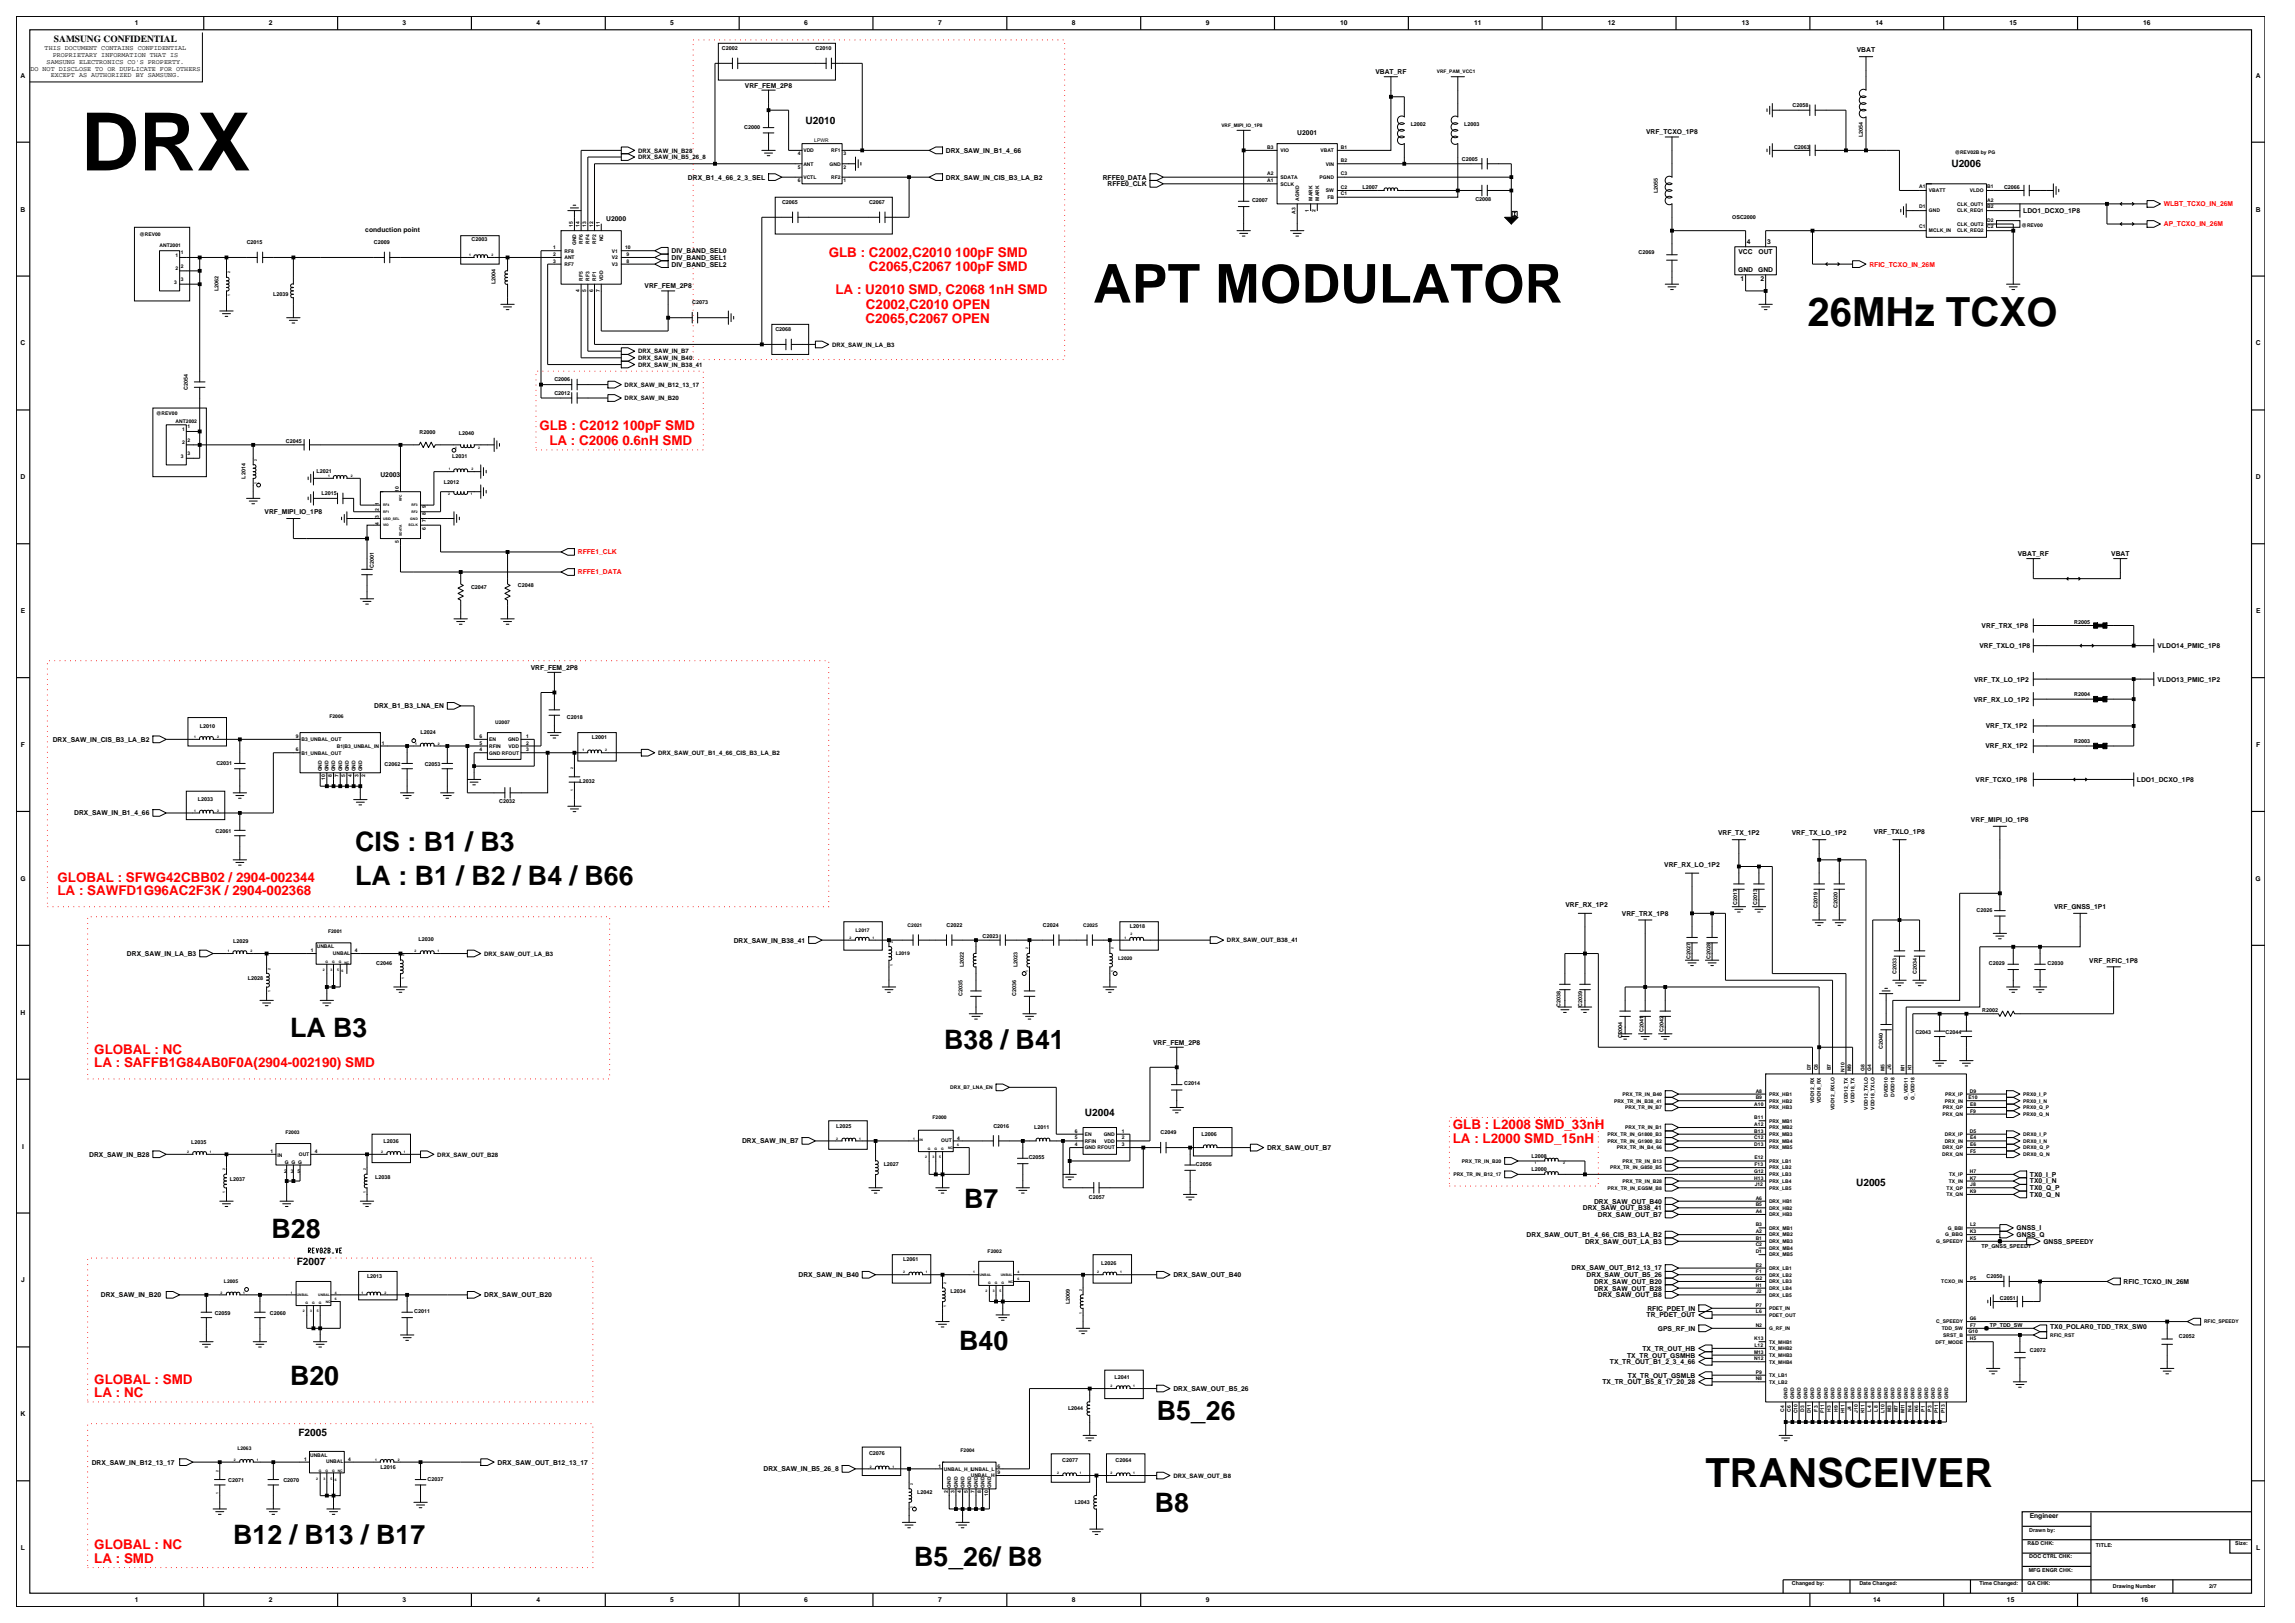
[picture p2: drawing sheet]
<svg xmlns="http://www.w3.org/2000/svg" width="420mm" height="297mm" viewBox="0 0 420 297" stroke-linecap="round" stroke-linejoin="round" font-family="sans-serif">
<defs><g id="words">
<text font-size="14.7" x="14.8" y="31.2">DRX</text>
<text font-size="9.8" x="200" y="55.4">APT MODULATOR</text>
<g font-size="7.4">
<text x="330.8" y="59.7">26MHz TCXO</text>
<text x="312.1" y="272.2">TRANSCEIVER</text>
</g>
<g font-size="4.9">
<text x="65" y="155.8">CIS : B1 / B3</text>
<text x="65" y="161.9">LA : B1 / B2 / B4 / B66</text>
<text x="53.1" y="189.8">LA B3</text>
<text x="172.8" y="191.9">B38 / B41</text>
<text x="176.5" y="221">B7</text>
<text x="49.7" y="226.5">B28</text>
<text x="175.5" y="247">B40</text>
<text x="53.1" y="253.5">B20</text>
<text x="211.7" y="259.9">B5_26</text>
<text x="211.4" y="276.7">B8</text>
<text x="42.7" y="282.6">B12 / B13 / B17</text>
<text x="167.3" y="286.5">B5_26/ B8</text>
</g>
<g font-size="2.5" fill="#f00">
<text x="151.7" y="47.1">GLB : C2002,C2010 100pF SMD</text>
<text x="152.9" y="53.9">LA : U2010 SMD, C2068 1nH SMD</text>
<text x="159" y="49.6">C2065,C2067 100pF SMD</text>
<text x="158.4" y="59.1">C2065,C2067 OPEN</text>
<text x="158.5" y="56.6">C2002,C2010 OPEN</text>
<text x="98.7" y="78.7">GLB : C2012 100pF SMD</text>
<text x="100.5" y="81.4">LA : C2006 0.6nH SMD</text>
<text x="10.5" y="161.3">GLOBAL : SFWG42CBB02 / 2904-002344</text>
<text x="10.5" y="163.8">LA : SAWFD1G96AC2F3K / 2904-002368</text>
<text x="17.3" y="192.8">GLOBAL : NC</text>
<text x="17.3" y="195.3">LA : SAFFB1G84AB0F0A(2904-002190) SMD</text>
<text x="265.9" y="206.6">GLB : L2008 SMD_33nH</text>
<text x="265.9" y="209.1">LA : L2000 SMD_15nH</text>
<text x="17.3" y="253.2">GLOBAL : SMD</text>
<text x="17.3" y="255.6">LA : NC</text>
<text x="17.3" y="283.5">GLOBAL : NC</text>
<text x="17.3" y="285.9">LA : SMD</text>
</g>
<g font-size="1.9">
<text x="147.4" y="22.7">U2010</text>
<text x="357.1" y="30.6">U2006</text>
<text x="198.5" y="204.2">U2004</text>
<text x="339.7" y="217.1">U2005</text>
<text x="54.3" y="231.5">F2007</text>
<text x="54.6" y="262.7">F2005</text>
</g>
<text font-size="1.7" x="9.9" y="7.7">SAMSUNG CONFIDENTIAL</text>
<g font-size="1.2">
<text x="24.7" y="4.7">1</text>
<text x="49.2" y="4.7">2</text>
<text x="73.7" y="4.7">3</text>
<text x="98.2" y="4.7">4</text>
<text x="122.7" y="4.7">5</text>
<text x="147.2" y="4.7">6</text>
<text x="171.7" y="4.7">7</text>
<text x="196.2" y="4.7">8</text>
<text x="220.7" y="4.7">9</text>
<text x="245.3" y="4.7">10</text>
<text x="269.8" y="4.7">11</text>
<text x="294.3" y="4.7">12</text>
<text x="318.7" y="4.7">13</text>
<text x="343.2" y="4.7">14</text>
<text x="367.7" y="4.7">15</text>
<text x="392.2" y="4.7">16</text>
<text x="8.2" y="9.2">THIS DOCUMENT CONTAINS CONFIDENTIAL</text>
<text x="8.5" y="11.7">SAMSUNG ELECTRONICS CO'S PROPERTY.</text>
<text x="9.6" y="10.5">PROPRIETARY INFORMATION THAT IS</text>
<text x="339.8" y="9.6">VBAT</text>
<text x="3.8" y="14.2">A</text>
<text x="5.6" y="12.9">DO NOT DISCLOSE TO OR DUPLICATE FOR OTHERS</text>
<text x="9.3" y="14.1">EXCEPT AS AUTHORIZED BY SAMSUNG.</text>
<text x="136.3" y="16">VRF_FEM_2P8</text>
<text x="251.7" y="13.6">VBAT_RF</text>
<text x="412.8" y="14.2">A</text>
<text x="173.1" y="28">DRX_SAW_IN_B1_4_66</text>
<text x="237.4" y="24.8">U2001</text>
<text x="301.2" y="24.6">VRF_TCXO_1P8</text>
<text x="125.9" y="32.9">DRX_B1_4_66_2_3_SEL</text>
<text x="173.1" y="32.9">DRX_SAW_IN_CIS_B3_LA_B2</text>
<text x="201.8" y="32.9">RFFE0_DATA</text>
<text x="202.7" y="34.1">RFFE0_CLK</text>
<text x="3.8" y="38.7">B</text>
<text x="110.9" y="40.5">U2000</text>
<text x="370.3" y="39">LDO1_DCXO_1P8</text>
<text x="412.8" y="38.7">B</text>
<text x="66.9" y="42.5">conduction point</text>
<text x="122.9" y="46.3">DIV_BAND_SEL0</text>
<text x="122.9" y="47.6">DIV_BAND_SEL1</text>
<text x="318.2" y="46.5">VCC</text>
<text x="319.7" y="44.6">4</text>
<text x="321.8" y="46.5">OUT</text>
<text x="323.4" y="44.6">3</text>
<text x="118" y="52.8">VRF_FEM_2P8</text>
<text x="122.9" y="48.8">DIV_BAND_SEL2</text>
<text x="318.1" y="49.8">GND</text>
<text x="318.5" y="51.4">1</text>
<text x="321.8" y="49.8">GND</text>
<text x="322.2" y="51.4">2</text>
<text x="3.8" y="63.2">C</text>
<text x="412.8" y="63.2">C</text>
<text x="3.8" y="87.7">D</text>
<text x="69.6" y="87.2">U2003</text>
<text x="412.8" y="87.7">D</text>
<text x="48.4" y="94.1">VRF_MIPI_IO_1P8</text>
<text x="369.3" y="101.7">VBAT_RF</text>
<text x="386.4" y="101.7">VBAT</text>
<text x="3.8" y="112.2">E</text>
<text x="412.9" y="112.2">E</text>
<text x="362.2" y="118.6">VRF_TXLO_1P8</text>
<text x="362.7" y="114.9">VRF_TRX_1P8</text>
<text x="394.9" y="118.6">VLDO14_PMIC_1P8</text>
<text x="97.1" y="122.6">VRF_FEM_2P8</text>
<text x="361.3" y="124.7">VRF_TX_LO_1P2</text>
<text x="394.9" y="124.7">VLDO13_PMIC_1P2</text>
<text x="68.5" y="129.6">DRX_B1_B3_LNA_EN</text>
<text x="361.2" y="128.4">VRF_RX_LO_1P2</text>
<text x="3.8" y="136.7">F</text>
<text x="9.7" y="135.7">DRX_SAW_IN_CIS_B3_LA_B2</text>
<text x="363.3" y="137">VRF_RX_1P2</text>
<text x="363.4" y="133.3">VRF_TX_1P2</text>
<text x="412.9" y="136.7">F</text>
<text x="361.6" y="143.1">VRF_TCXO_1P8</text>
<text x="391.1" y="143.1">LDO1_DCXO_1P8</text>
<text x="13.6" y="149.2">DRX_SAW_IN_B1_4_66</text>
<text x="314.4" y="152.9">VRF_TX_1P2</text>
<text x="327.9" y="152.9">VRF_TX_LO_1P2</text>
<text x="342.9" y="152.6">VRF_TXLO_1P8</text>
<text x="360.7" y="150.4">VRF_MIPI_IO_1P8</text>
<text x="3.7" y="161.2">G</text>
<text x="304.6" y="158.7">VRF_RX_LO_1P2</text>
<text x="412.8" y="161.2">G</text>
<text x="286.5" y="166">VRF_RX_1P2</text>
<text x="296.8" y="167.6">VRF_TRX_1P8</text>
<text x="375.9" y="166.4">VRF_GNSS_1P1</text>
<text x="134.3" y="172.5">DRX_SAW_IN_B38_41</text>
<text x="23.2" y="174.9">DRX_SAW_IN_LA_B3</text>
<text x="382.3" y="176.1">VRF_RFIC_1P8</text>
<text x="3.8" y="185.7">H</text>
<text x="211" y="191.2">VRF_FEM_2P8</text>
<text x="135.8" y="209.2">DRX_SAW_IN_B7</text>
<text x="4" y="210.2">I</text>
<text x="16.3" y="211.7">DRX_SAW_IN_B28</text>
<text x="231.9" y="210.4">DRX_SAW_OUT_B7</text>
<text x="371.5" y="215.3">TX0_I_P</text>
<text x="289.7" y="221.5">DRX_SAW_OUT_B38_41</text>
<text x="291.7" y="220.2">DRX_SAW_OUT_B40</text>
<text x="371.5" y="219">TX0_Q_N</text>
<text x="371.5" y="217.8">TX0_Q_P</text>
<text x="371.5" y="216.6">TX0_I_N</text>
<text x="279.4" y="226.4">DRX_SAW_OUT_B1_4_66_CIS_B3_LA_B2</text>
<text x="290.1" y="227.6">DRX_SAW_OUT_LA_B3</text>
<text x="292.4" y="222.7">DRX_SAW_OUT_B7</text>
<text x="369.1" y="225.1">GNSS_I</text>
<text x="369.1" y="226.4">GNSS_Q</text>
<text x="373.9" y="227.6">GNSS_SPEEDY</text>
<text x="146.1" y="233.7">DRX_SAW_IN_B40</text>
<text x="214.7" y="233.7">DRX_SAW_OUT_B40</text>
<text x="287.6" y="232.5">DRX_SAW_OUT_B12_13_17</text>
<text x="290.4" y="233.7">DRX_SAW_OUT_B5_26</text>
<text x="3.9" y="234.7">J</text>
<text x="18.5" y="237.4">DRX_SAW_IN_B20</text>
<text x="88.6" y="237.4">DRX_SAW_OUT_B20</text>
<text x="291.7" y="234.9">DRX_SAW_OUT_B20</text>
<text x="291.7" y="236.2">DRX_SAW_OUT_B28</text>
<text x="292.4" y="237.4">DRX_SAW_OUT_B8</text>
<text x="301.5" y="239.8">RFIC_PDET_IN</text>
<text x="388.6" y="234.9">RFIC_TCXO_IN_26M</text>
<text x="301.3" y="241.1">TR_PDET_OUT</text>
<text x="303.4" y="243.5">GPS_RF_IN</text>
<text x="375.2" y="243.2">TX0_POLAR0_TDD_TRX_SW0</text>
<text x="294.6" y="249.6">TX_TR_OUT_B1_2_3_4_66</text>
<text x="297.8" y="248.4">TX_TR_OUT_GSMHB</text>
<text x="300.6" y="247.2">TX_TR_OUT_HB</text>
<text x="214.7" y="254.5">DRX_SAW_OUT_B5_26</text>
<text x="293.2" y="253.3">TX_TR_OUT_B5_8_17_20_28</text>
<text x="297.9" y="252.1">TX_TR_OUT_GSMLB</text>
<text x="3.8" y="259.2">K</text>
<text x="16.8" y="268">DRX_SAW_IN_B12_13_17</text>
<text x="91.1" y="268">DRX_SAW_OUT_B12_13_17</text>
<text x="139.7" y="269.2">DRX_SAW_IN_B5_26_8</text>
<text x="371.4" y="277.8">Engineer</text>
<text x="3.8" y="283.7">L</text>
<text x="412.9" y="283.7">L</text>
<text x="24.7" y="293.2">1</text>
<text x="49.2" y="293.2">2</text>
<text x="73.7" y="293.2">3</text>
<text x="98.2" y="293.2">4</text>
<text x="122.7" y="293.2">5</text>
<text x="147.2" y="293.2">6</text>
<text x="171.7" y="293.2">7</text>
<text x="196.2" y="293.2">8</text>
<text x="220.7" y="293.2">9</text>
<text x="342.8" y="293.2">14</text>
<text x="367.3" y="293.2">15</text>
<text x="391.8" y="293.2">16</text>
</g>
<g font-size="1.2" fill="#f00">
<text x="396" y="41.4">AP_TCXO_IN_26M</text>
<text x="396" y="37.7">WLBT_TCXO_IN_26M</text>
<text x="342.1" y="48.8">RFIC_TCXO_IN_26M</text>
<text x="105.7" y="101.4">RFFE1_CLK</text>
<text x="105.7" y="105.1">RFFE1_DATA</text>
</g>
<g font-size="1.1">
<text x="116.8" y="29.1">DRX_SAW_IN_B5_26_8</text>
<text x="116.8" y="27.9">DRX_SAW_IN_B28</text>
<text x="116.8" y="65.9">DRX_SAW_IN_B40</text>
<text x="116.8" y="64.7">DRX_SAW_IN_B7</text>
<text x="152.3" y="63.4">DRX_SAW_IN_LA_B3</text>
<text x="114.3" y="70.8">DRX_SAW_IN_B12_13_17</text>
<text x="116.8" y="67.1">DRX_SAW_IN_B38_41</text>
<text x="114.3" y="73.2">DRX_SAW_IN_B20</text>
<text x="120.4" y="138.1">DRX_SAW_OUT_B1_4_66_CIS_B3_LA_B2</text>
<text x="224.5" y="172.4">DRX_SAW_OUT_B38_41</text>
<text x="88.6" y="174.9">DRX_SAW_OUT_LA_B3</text>
<text x="80" y="211.6">DRX_SAW_OUT_B28</text>
<text x="214.7" y="270.4">DRX_SAW_OUT_B8</text>
</g>
<g font-size="1">
<text x="132.1" y="9.1">C2002</text>
<text x="149.2" y="9.1">C2010</text>
<text x="136.2" y="23.5">C2000</text>
<text x="258.2" y="23">L2002</text>
<text x="268" y="23">L2003</text>
<text x="328" y="19.6">C2058</text>
<text x="267.5" y="29.4">C2005</text>
<text x="328.3" y="27.2">C2063</text>
<text x="340.9" y="25.1" transform="rotate(-90 340.9 25.1)">L2054</text>
<text x="249.3" y="34.6">L2007</text>
<text x="303.4" y="35.3" transform="rotate(-90 303.4 35.3)">L2055</text>
<text x="366.7" y="34.6">C2066</text>
<text x="143.1" y="37.3">C2065</text>
<text x="159.1" y="37.3">C2067</text>
<text x="229.1" y="37">C2007</text>
<text x="270" y="36.8">C2008</text>
<text x="317" y="40.1">OSC2000</text>
<text x="45.2" y="44.7">C2015</text>
<text x="68.4" y="44.7">C2009</text>
<text x="86.3" y="44">C2003</text>
<text x="299.9" y="46.5">C2069</text>
<text x="40" y="53.3" transform="rotate(-90 40 53.3)">L2062</text>
<text x="90.7" y="52" transform="rotate(-90 90.7 52)">L2004</text>
<text x="50" y="54.2">L2039</text>
<text x="126.7" y="55.7">C2073</text>
<text x="141.9" y="60.6">C2068</text>
<text x="34.4" y="71.3" transform="rotate(-90 34.4 71.3)">C2054</text>
<text x="101.5" y="69.8">C2006</text>
<text x="101.5" y="72.2">C2012</text>
<text x="52.3" y="81.1">C2045</text>
<text x="76.8" y="79.4">R2000</text>
<text x="82.7" y="83.9">L2031</text>
<text x="84" y="79.7">L2040</text>
<text x="44.9" y="87.6" transform="rotate(-90 44.9 87.6)">L2014</text>
<text x="57.9" y="86.6">L2021</text>
<text x="81.2" y="88.5">L2012</text>
<text x="58.8" y="90.6">L2015</text>
<text x="68.4" y="103.9" transform="rotate(-90 68.4 103.9)">C2001</text>
<text x="86.2" y="107.8">C2047</text>
<text x="94.8" y="107.5">C2048</text>
<text x="379.6" y="114.2">R2005</text>
<text x="103.8" y="131.6">C2018</text>
<text x="379.6" y="127.4">R2004</text>
<text x="36.5" y="133.1">L2010</text>
<text x="77" y="134.4">L2024</text>
<text x="108.3" y="135.3">L2001</text>
<text x="379.6" y="135.9">R2003</text>
<text x="39.6" y="140">C2031</text>
<text x="70.4" y="140.2">C2062</text>
<text x="77.7" y="140.2">C2053</text>
<text x="106" y="143.2">L2032</text>
<text x="36.2" y="146.6">L2033</text>
<text x="91.4" y="147">C2032</text>
<text x="39.5" y="152.4">C2061</text>
<text x="317.9" y="165.6" transform="rotate(-90 317.9 165.6)">C2017</text>
<text x="321.6" y="165.6" transform="rotate(-90 321.6 165.6)">C2013</text>
<text x="332.6" y="166.2" transform="rotate(-90 332.6 166.2)">C2019</text>
<text x="336.3" y="166.2" transform="rotate(-90 336.3 166.2)">C2020</text>
<text x="361.7" y="166.8">C2026</text>
<text x="42.7" y="172.6">L2029</text>
<text x="76.6" y="172.3">L2030</text>
<text x="173.2" y="169.6">C2022</text>
<text x="179.8" y="171.7">C2023</text>
<text x="190.9" y="169.6">C2024</text>
<text x="206.8" y="169.9">L2018</text>
<text x="45.4" y="179.4">L2028</text>
<text x="68.8" y="176.6">C2046</text>
<text x="176.4" y="176.9" transform="rotate(-90 176.4 176.9)">L2022</text>
<text x="186.2" y="176.9" transform="rotate(-90 186.2 176.9)">L2023</text>
<text x="309.4" y="175.4" transform="rotate(-90 309.4 175.4)">C2027</text>
<text x="313" y="175.4" transform="rotate(-90 313 175.4)">C2028</text>
<text x="347.1" y="178.2" transform="rotate(-90 347.1 178.2)">C2033</text>
<text x="350.8" y="178.2" transform="rotate(-90 350.8 178.2)">C2034</text>
<text x="364" y="176.6">C2029</text>
<text x="374.7" y="176.6">C2030</text>
<text x="176.2" y="182.3" transform="rotate(-90 176.2 182.3)">C2035</text>
<text x="186" y="182.3" transform="rotate(-90 186 182.3)">C2036</text>
<text x="285.6" y="184.3" transform="rotate(-90 285.6 184.3)">C2038</text>
<text x="289.5" y="184.3" transform="rotate(-90 289.5 184.3)">C2039</text>
<text x="362.8" y="185.2">R2002</text>
<text x="296.9" y="189.9" transform="rotate(-90 296.9 189.9)">C2004</text>
<text x="300.8" y="188.9" transform="rotate(-90 300.8 188.9)">C2041</text>
<text x="304.4" y="188.9" transform="rotate(-90 304.4 188.9)">C2042</text>
<text x="344.6" y="191.9" transform="rotate(-90 344.6 191.9)">C2040</text>
<text x="350.5" y="189.2">C2043</text>
<text x="356" y="189.2">C2044</text>
<text x="216.7" y="198.5">C2014</text>
<text x="35" y="209.4">L2035</text>
<text x="70.2" y="209.1">L2036</text>
<text x="153" y="206.3">L2025</text>
<text x="181.8" y="206.3">C2016</text>
<text x="189.3" y="206.6">L2011</text>
<text x="212.4" y="207.5">C2049</text>
<text x="219.9" y="207.9">L2006</text>
<text x="68.7" y="215.8">L2038</text>
<text x="161.7" y="213.4">L2027</text>
<text x="188.3" y="212.1">C2055</text>
<text x="218.9" y="213.4">C2056</text>
<text x="280.3" y="211.8">L2008</text>
<text x="280.3" y="214.3">L2000</text>
<text x="42.1" y="216.1">L2037</text>
<text x="199.3" y="219.5">C2057</text>
<text x="67.2" y="233.9">L2013</text>
<text x="165.3" y="230.8">L2061</text>
<text x="201.5" y="231.4">L2026</text>
<text x="362.6" y="228.4">TP_GNSS_SPEEDY</text>
<text x="363.5" y="233.9">C2050</text>
<text x="174" y="236.6">L2034</text>
<text x="195.8" y="238.7" transform="rotate(-90 195.8 238.7)">L2009</text>
<text x="366" y="237.9">C2051</text>
<text x="39.3" y="240.6">C2059</text>
<text x="49.4" y="240.6">C2060</text>
<text x="75.8" y="240.3">C2011</text>
<text x="364.2" y="242.8">TP_TDD_SW</text>
<text x="398.7" y="244.9">C2052</text>
<text x="371.5" y="247.4">C2072</text>
<text x="204" y="252.3">L2041</text>
<text x="195.5" y="258.1">L2044</text>
<text x="69.6" y="268.8">L2016</text>
<text x="159.1" y="266.3">C2076</text>
<text x="194.4" y="267.5">C2077</text>
<text x="204.2" y="267.5">C2064</text>
<text x="41.8" y="271.2">C2071</text>
<text x="51.9" y="271.2">C2070</text>
<text x="78.3" y="271">C2037</text>
<text x="167.9" y="273.4">L2042</text>
<text x="196.7" y="275.2">L2043</text>
<text x="371.4" y="280.2">Drawn by:</text>
<text x="371" y="282.7">R&amp;D CHK:</text>
<text x="371.3" y="287.6">MFG ENGR CHK:</text>
<text x="371.4" y="285.2">DOC CTRL CHK:</text>
<text x="383.6" y="283">TITLE:</text>
<text x="409.1" y="282.7">Size:</text>
<text x="327.9" y="290.1">Changed by:</text>
<text x="340.3" y="290.1">Date Changed:</text>
<text x="362.2" y="290.1">Time Changed:</text>
<text x="371.1" y="290.1">QA CHK:</text>
<text x="386.7" y="290.6">Drawing Number</text>
<text x="404.3" y="290.6">2/7</text>
</g>
<g font-size=".9">
<text x="263" y="13.4">VRF_PAM_VCC1</text>
<text x="223.5" y="23.2">VRF_MIPI_IO_1P8</text>
<text x="146" y="28.4">4</text>
<text x="147" y="27.8">VDD</text>
<text x="149" y="26">LPWR</text>
<text x="152.1" y="27.8">RF1</text>
<text x="154.4" y="28.4">3</text>
<text x="231.9" y="27.2">B3</text>
<text x="234.3" y="27.8">VIO</text>
<text x="241.6" y="27.8">VBAT</text>
<text x="245.4" y="27.2">B1</text>
<text x="245.4" y="29.7">B2</text>
<text x="357.7" y="28.1">@REV02B by PG</text>
<text x="146" y="33.3">6</text>
<text x="146" y="30.9">5</text>
<text x="147" y="32.8">VCTL</text>
<text x="147" y="30.3">ANT</text>
<text x="151.8" y="30.3">GND</text>
<text x="152.1" y="32.8">RF2</text>
<text x="154.4" y="33.3">1</text>
<text x="154.4" y="30.9">2</text>
<text x="231.9" y="33.3">A1</text>
<text x="231.9" y="32.1">A2</text>
<text x="234.3" y="34">SCLK</text>
<text x="234.3" y="32.8">SDATA</text>
<text x="241.5" y="32.8">PGND</text>
<text x="242.6" y="30.3">VIN</text>
<text x="242.7" y="35.2">SW</text>
<text x="245.4" y="35.8">C1</text>
<text x="245.4" y="34.6">C2</text>
<text x="245.4" y="32.1">C3</text>
<text x="351.2" y="34.5">A1</text>
<text x="353" y="35.2">VBATT</text>
<text x="360.5" y="35.2">VLDO</text>
<text x="363.7" y="34.5">B1</text>
<text x="104.8" y="41.5" transform="rotate(-90 104.8 41.5)">15</text>
<text x="106.1" y="41.5" transform="rotate(-90 106.1 41.5)">14</text>
<text x="107.3" y="41.5" transform="rotate(-90 107.3 41.5)">13</text>
<text x="108.5" y="41.5" transform="rotate(-90 108.5 41.5)">12</text>
<text x="109.7" y="41.5" transform="rotate(-90 109.7 41.5)">11</text>
<text x="237.1" y="39.1" transform="rotate(-90 237.1 39.1)">A3</text>
<text x="237.7" y="36.7" transform="rotate(-90 237.7 36.7)">AGND</text>
<text x="239.5" y="38.8" transform="rotate(-90 239.5 38.8)">1</text>
<text x="240.2" y="36.7" transform="rotate(-90 240.2 36.7)">MARK</text>
<text x="240.8" y="38.8" transform="rotate(-90 240.8 38.8)">2</text>
<text x="241.4" y="36.7" transform="rotate(-90 241.4 36.7)">MARK</text>
<text x="242.9" y="36.4">FB</text>
<text x="351.2" y="41.8">C1</text>
<text x="351.2" y="38.1">D1</text>
<text x="353" y="38.9">GND</text>
<text x="358.2" y="38.9">CLK_REQ1</text>
<text x="358.2" y="37.6">CLK_OUT1</text>
<text x="358.2" y="41.3">CLK_OUT2</text>
<text x="363.7" y="40.6">D2</text>
<text x="363.7" y="36.9">A2</text>
<text x="363.7" y="38.1">B2</text>
<text x="363.7" y="41.8">C2</text>
<text x="370" y="41.6">@REV00</text>
<text x="25.5" y="43.1">@REV00</text>
<text x="29.2" y="45.3">ANT2001</text>
<text x="32.1" y="47">1</text>
<text x="33.1" y="46.5">1</text>
<text x="101.2" y="46.8">2</text>
<text x="101.2" y="45.6">1</text>
<text x="103.3" y="47.4">ANT</text>
<text x="103.3" y="46.2">RF8</text>
<text x="105.5" y="44.9" transform="rotate(-90 105.5 44.9)">GND</text>
<text x="106.7" y="44.6" transform="rotate(-90 106.7 44.6)">RF6</text>
<text x="107.9" y="44.6" transform="rotate(-90 107.9 44.6)">RF4</text>
<text x="109.1" y="44.6" transform="rotate(-90 109.1 44.6)">RF2</text>
<text x="110.4" y="44.2" transform="rotate(-90 110.4 44.2)">NC</text>
<text x="112" y="46.2">V1</text>
<text x="112" y="47.4">V2</text>
<text x="114.4" y="45.6">10</text>
<text x="114.7" y="46.8">9</text>
<text x="353" y="42.5">MCLK_IN</text>
<text x="358.2" y="42.5">CLK_REQ2</text>
<text x="31.9" y="51.9">3</text>
<text x="32.1" y="49.5">2</text>
<text x="33.1" y="49">2</text>
<text x="33.1" y="51.4">3</text>
<text x="101.2" y="48">3</text>
<text x="103.3" y="48.7">RF7</text>
<text x="106.1" y="53.5" transform="rotate(-90 106.1 53.5)">4</text>
<text x="106.7" y="51.4" transform="rotate(-90 106.7 51.4)">RF5</text>
<text x="107.3" y="53.5" transform="rotate(-90 107.3 53.5)">5</text>
<text x="107.9" y="51.4" transform="rotate(-90 107.9 51.4)">RF3</text>
<text x="108.5" y="53.5" transform="rotate(-90 108.5 53.5)">6</text>
<text x="109.1" y="51.4" transform="rotate(-90 109.1 51.4)">RF1</text>
<text x="109.7" y="53.5" transform="rotate(-90 109.7 53.5)">7</text>
<text x="110.4" y="51.4" transform="rotate(-90 110.4 51.4)">VDD</text>
<text x="112" y="48.7">V3</text>
<text x="114.7" y="48">8</text>
<text x="28.6" y="75.9">@REV00</text>
<text x="32.1" y="77.5">ANT2002</text>
<text x="33.1" y="83.8">3</text>
<text x="33.4" y="78.9">1</text>
<text x="33.4" y="81.3">2</text>
<text x="34.3" y="78.4">1</text>
<text x="34.3" y="80.8">2</text>
<text x="34.3" y="83.3">3</text>
<text x="73" y="90" transform="rotate(-90 73 90)">10</text>
<text x="69.3" y="96" transform="rotate(-90 69.3 96)">4</text>
<text x="69.3" y="94.8" transform="rotate(-90 69.3 94.8)">3</text>
<text x="69.3" y="93.5" transform="rotate(-90 69.3 93.5)">2</text>
<text x="69.3" y="92.3" transform="rotate(-90 69.3 92.3)">1</text>
<text x="77.9" y="95.5" transform="rotate(-90 77.9 95.5)">7</text>
<text x="77.9" y="94.3" transform="rotate(-90 77.9 94.3)">8</text>
<text x="77.9" y="93" transform="rotate(-90 77.9 93)">9</text>
<text x="73" y="99.4" transform="rotate(-90 73 99.4)">5</text>
<text x="77.9" y="96.9" transform="rotate(-90 77.9 96.9)">6</text>
<text x="60.3" y="131.3">F2006</text>
<text x="54.2" y="135">9</text>
<text x="54.2" y="137.5">6</text>
<text x="55.2" y="135.6">B3_UNBAL_OUT</text>
<text x="61.6" y="136.8">B1|B3_UNBAL_IN</text>
<text x="69.8" y="136.3">1</text>
<text x="87.7" y="137.5">4</text>
<text x="87.7" y="136.2">5</text>
<text x="87.7" y="135">6</text>
<text x="89.5" y="136.8">RFIN</text>
<text x="89.5" y="135.6">EN</text>
<text x="90.6" y="132.6">U2007</text>
<text x="93" y="135.6">GND</text>
<text x="93.1" y="136.8">VDD</text>
<text x="96.3" y="137.5">3</text>
<text x="96.3" y="135">1</text>
<text x="96.3" y="136.2">2</text>
<text x="55.2" y="138.1">B1_UNBAL_OUT</text>
<text x="58.9" y="141.2" transform="rotate(-90 58.9 141.2)">GND</text>
<text x="59.5" y="142.7" transform="rotate(-90 59.5 142.7)">10</text>
<text x="60.1" y="141.2" transform="rotate(-90 60.1 141.2)">GND</text>
<text x="60.7" y="142.2" transform="rotate(-90 60.7 142.2)">8</text>
<text x="61.4" y="141.2" transform="rotate(-90 61.4 141.2)">GND</text>
<text x="61.9" y="142.2" transform="rotate(-90 61.9 142.2)">7</text>
<text x="62.6" y="141.2" transform="rotate(-90 62.6 141.2)">GND</text>
<text x="63.2" y="142.2" transform="rotate(-90 63.2 142.2)">5</text>
<text x="63.8" y="141.2" transform="rotate(-90 63.8 141.2)">GND</text>
<text x="64.4" y="142.2" transform="rotate(-90 64.4 142.2)">4</text>
<text x="65" y="141.2" transform="rotate(-90 65 141.2)">GND</text>
<text x="65.6" y="142.2" transform="rotate(-90 65.6 142.2)">3</text>
<text x="66.3" y="141.2" transform="rotate(-90 66.3 141.2)">GND</text>
<text x="66.8" y="142.2" transform="rotate(-90 66.8 142.2)">2</text>
<text x="89.5" y="138.1">GND RFOUT</text>
<text x="58" y="173.5">UNBAL</text>
<text x="60" y="170.8">F2001</text>
<text x="156.6" y="170.5">L2017</text>
<text x="166.1" y="169.6">C2021</text>
<text x="198.2" y="169.6">C2025</text>
<text x="56.9" y="174.2">1</text>
<text x="60.9" y="174.7">UNBAL</text>
<text x="65" y="174.2">4</text>
<text x="163.9" y="174.8">L2019</text>
<text x="204.6" y="175.7">L2020</text>
<text x="331.4" y="195.9" transform="rotate(-90 331.4 195.9)">D7</text>
<text x="332.6" y="195.9" transform="rotate(-90 332.6 195.9)">C8</text>
<text x="335.1" y="195.9" transform="rotate(-90 335.1 195.9)">B7</text>
<text x="337.5" y="196.1" transform="rotate(-90 337.5 196.1)">N10</text>
<text x="338.8" y="195.9" transform="rotate(-90 338.8 195.9)">M9</text>
<text x="341.2" y="195.9" transform="rotate(-90 341.2 195.9)">G8</text>
<text x="342.4" y="195.9" transform="rotate(-90 342.4 195.9)">G4</text>
<text x="344.9" y="195.9" transform="rotate(-90 344.9 195.9)">M5</text>
<text x="346.1" y="195.8" transform="rotate(-90 346.1 195.8)">J6</text>
<text x="348.6" y="195.9" transform="rotate(-90 348.6 195.9)">M1</text>
<text x="349.8" y="195.9" transform="rotate(-90 349.8 195.9)">K1</text>
<text x="173.9" y="199.3">DRX_B7_LNA_EN</text>
<text x="295.4" y="201.7">PRX_TR_IN_B38_41</text>
<text x="296.9" y="200.5">PRX_TR_IN_B40</text>
<text x="297.4" y="203">PRX_TR_IN_B7</text>
<text x="321.1" y="202.4">A10</text>
<text x="321.3" y="201.1">B9</text>
<text x="321.3" y="199.9">A8</text>
<text x="323.7" y="201.7">PRX_HB2</text>
<text x="323.7" y="203">PRX_HB3</text>
<text x="323.7" y="200.5">PRX_HB1</text>
<text x="332" y="201.9" transform="rotate(-90 332 201.9)">VDD12_RX</text>
<text x="333.2" y="201.9" transform="rotate(-90 333.2 201.9)">VDD18_RX</text>
<text x="335.7" y="203.1" transform="rotate(-90 335.7 203.1)">VDD12_RXLO</text>
<text x="338.1" y="201.8" transform="rotate(-90 338.1 201.8)">VDD12_TX</text>
<text x="339.4" y="201.8" transform="rotate(-90 339.4 201.8)">VDD18_TX</text>
<text x="341.8" y="203" transform="rotate(-90 341.8 203)">VDD12_TXLO</text>
<text x="343.1" y="203" transform="rotate(-90 343.1 203)">VDD18_TXLO</text>
<text x="345.5" y="200.8" transform="rotate(-90 345.5 200.8)">DVDD10</text>
<text x="346.7" y="200.8" transform="rotate(-90 346.7 200.8)">DVDD18</text>
<text x="349.2" y="201.3" transform="rotate(-90 349.2 201.3)">G_VDD11</text>
<text x="350.4" y="201.3" transform="rotate(-90 350.4 201.3)">G_VDD18</text>
<text x="355.5" y="203">PRX_QP</text>
<text x="355.9" y="201.7">PRX_IN</text>
<text x="356" y="200.5">PRX_IP</text>
<text x="360.3" y="201.1">E10</text>
<text x="360.5" y="199.9">D9</text>
<text x="360.5" y="202.4">E8</text>
<text x="360.6" y="203.6">F9</text>
<text x="370.3" y="203">PRX0_Q_P</text>
<text x="370.3" y="200.5">PRX0_I_P</text>
<text x="370.3" y="201.7">PRX0_I_N</text>
<text x="52.2" y="207.5">F2003</text>
<text x="170.7" y="204.8">F2000</text>
<text x="172.2" y="209">OUT</text>
<text x="175.2" y="208.5">4</text>
<text x="196.7" y="209.7">4</text>
<text x="196.7" y="208.5">5</text>
<text x="196.7" y="207.3">6</text>
<text x="198.5" y="209.1">RFIN</text>
<text x="198.5" y="207.9">EN</text>
<text x="202" y="207.9">GND</text>
<text x="202.1" y="209.1">VDD</text>
<text x="205.3" y="209.7">3</text>
<text x="205.3" y="207.3">1</text>
<text x="205.3" y="208.5">2</text>
<text x="294.2" y="207.9">PRX_TR_IN_G1800_B3</text>
<text x="294.2" y="209.1">PRX_TR_IN_G1900_B2</text>
<text x="297.4" y="206.7">PRX_TR_IN_B1</text>
<text x="321.1" y="208.5">C12</text>
<text x="321.1" y="209.7">D13</text>
<text x="321.1" y="204.8">B11</text>
<text x="321.1" y="207.3">B13</text>
<text x="321.1" y="206">A12</text>
<text x="323.7" y="209.1">PRX_MB4</text>
<text x="323.7" y="205.4">PRX_MB1</text>
<text x="323.7" y="207.9">PRX_MB3</text>
<text x="323.7" y="206.7">PRX_MB2</text>
<text x="355.5" y="204.2">PRX_QN</text>
<text x="355.9" y="209.1">DRX_IN</text>
<text x="355.9" y="207.9">DRX_IP</text>
<text x="360.5" y="207.3">D5</text>
<text x="360.5" y="209.7">E6</text>
<text x="360.5" y="208.5">E4</text>
<text x="370.3" y="204.2">PRX0_Q_N</text>
<text x="370.3" y="207.9">DRX0_I_P</text>
<text x="370.3" y="209.1">DRX0_I_N</text>
<text x="49.5" y="211">1</text>
<text x="50.8" y="211.7">IN</text>
<text x="52" y="214.6">2</text>
<text x="52.1" y="212.9">G G G</text>
<text x="53.2" y="214.6">3</text>
<text x="54.4" y="214.6">5</text>
<text x="54.7" y="211.5">OUT</text>
<text x="57.6" y="211">4</text>
<text x="198.5" y="210.3">GND RFOUT</text>
<text x="266" y="215.2">PRX_TR_IN_B12_17</text>
<text x="267.5" y="212.8">PRX_TR_IN_B20</text>
<text x="294.7" y="214">PRX_TR_IN_G850_B5</text>
<text x="295.9" y="210.3">PRX_TR_IN_B4_66</text>
<text x="296.9" y="212.8">PRX_TR_IN_B13</text>
<text x="321" y="214.6">G12</text>
<text x="321.1" y="215.8">H13</text>
<text x="321.1" y="212.2">E12</text>
<text x="321.1" y="213.4">F13</text>
<text x="323.7" y="215.2">PRX_LB3</text>
<text x="323.7" y="214">PRX_LB2</text>
<text x="323.7" y="212.8">PRX_LB1</text>
<text x="323.7" y="210.3">PRX_MB5</text>
<text x="355.4" y="211.6">DRX_QN</text>
<text x="355.5" y="210.3">DRX_QP</text>
<text x="356.7" y="215.2">TX_IP</text>
<text x="360.5" y="215.8">K7</text>
<text x="360.5" y="214.6">H7</text>
<text x="360.6" y="210.9">F5</text>
<text x="370.3" y="210.3">DRX0_Q_P</text>
<text x="370.3" y="211.6">DRX0_Q_N</text>
<text x="294.2" y="217.7">PRX_TR_IN_EGSM_B8</text>
<text x="296.9" y="216.4">PRX_TR_IN_B28</text>
<text x="321.1" y="217.1">J12</text>
<text x="321.3" y="220.7">B5</text>
<text x="321.3" y="222">A4</text>
<text x="321.3" y="219.5">A6</text>
<text x="323.7" y="216.4">PRX_LB4</text>
<text x="323.7" y="217.7">PRX_LB5</text>
<text x="323.7" y="221.3">DRX_HB2</text>
<text x="323.7" y="220.1">DRX_HB1</text>
<text x="356.2" y="218.9">TX_QN</text>
<text x="356.2" y="217.7">TX_QP</text>
<text x="356.7" y="216.4">TX_IN</text>
<text x="360.5" y="218.3">K9</text>
<text x="360.6" y="217.1">J8</text>
<text x="321.3" y="226.8">B1</text>
<text x="321.3" y="224.4">B3</text>
<text x="321.3" y="225.6">A2</text>
<text x="323.7" y="227.5">DRX_MB3</text>
<text x="323.7" y="225">DRX_MB1</text>
<text x="323.7" y="226.2">DRX_MB2</text>
<text x="323.7" y="222.6">DRX_HB3</text>
<text x="354.3" y="227.5">G_SPEEDY</text>
<text x="356" y="226.2">G_BBQ</text>
<text x="356.4" y="225">G_BBI</text>
<text x="360.5" y="226.8">K5</text>
<text x="360.5" y="225.6">K3</text>
<text x="360.6" y="224.4">L2</text>
<text x="56.4" y="229.3">REV02B_VE</text>
<text x="180.7" y="229.3">F2002</text>
<text x="321.3" y="228.1">C2</text>
<text x="321.3" y="229.3">D1</text>
<text x="321.3" y="231.8">E2</text>
<text x="321.4" y="233">F1</text>
<text x="323.7" y="233.6">DRX_LB2</text>
<text x="323.7" y="232.4">DRX_LB1</text>
<text x="323.7" y="228.7">DRX_MB4</text>
<text x="323.7" y="229.9">DRX_MB5</text>
<text x="41" y="234.8">L2005</text>
<text x="321.3" y="234.2">G2</text>
<text x="321.3" y="235.4">H1</text>
<text x="321.3" y="239.1">P7</text>
<text x="321.4" y="236.7">J2</text>
<text x="323.7" y="239.7">PDET_IN</text>
<text x="323.7" y="237.3">DRX_LB5</text>
<text x="323.7" y="234.8">DRX_LB3</text>
<text x="323.7" y="236">DRX_LB4</text>
<text x="355.3" y="234.8">TCXO_IN</text>
<text x="360.5" y="234.2">P5</text>
<text x="321.1" y="245.2">K13</text>
<text x="321.3" y="242.8">N2</text>
<text x="321.4" y="240.3">L6</text>
<text x="323.7" y="243.4">G_RF_IN</text>
<text x="323.7" y="240.9">PDET_OUT</text>
<text x="323.7" y="245.8">TX_MHB1</text>
<text x="354.2" y="245.8">DFT_MODE</text>
<text x="354.4" y="242.2">C_SPEEDY</text>
<text x="355.4" y="243.4">TDD_SW</text>
<text x="355.6" y="244.6">SRST_B</text>
<text x="360.2" y="244">G10</text>
<text x="360.5" y="241.6">G6</text>
<text x="360.5" y="245.2">H5</text>
<text x="360.6" y="242.8">F7</text>
<text x="375.2" y="244.6">RFIC_RST</text>
<text x="403.3" y="242.2">RFIC_SPEEDY</text>
<text x="321" y="247.7">M13</text>
<text x="321.1" y="248.9">N12</text>
<text x="321.1" y="246.4">L12</text>
<text x="321.3" y="251.3">P9</text>
<text x="323.7" y="252">TX_LB1</text>
<text x="323.7" y="249.5">TX_MHB4</text>
<text x="323.7" y="248.3">TX_MHB3</text>
<text x="323.7" y="247.1">TX_MHB2</text>
<text x="321.3" y="252.6">N8</text>
<text x="323.7" y="253.2">TX_LB2</text>
<text x="327.1" y="255.9" transform="rotate(-90 327.1 255.9)">GND</text>
<text x="328.4" y="255.9" transform="rotate(-90 328.4 255.9)">GND</text>
<text x="329.6" y="255.9" transform="rotate(-90 329.6 255.9)">GND</text>
<text x="330.8" y="255.9" transform="rotate(-90 330.8 255.9)">GND</text>
<text x="332" y="255.9" transform="rotate(-90 332 255.9)">GND</text>
<text x="333.2" y="255.9" transform="rotate(-90 333.2 255.9)">GND</text>
<text x="334.5" y="255.9" transform="rotate(-90 334.5 255.9)">GND</text>
<text x="335.7" y="255.9" transform="rotate(-90 335.7 255.9)">GND</text>
<text x="336.9" y="255.9" transform="rotate(-90 336.9 255.9)">GND</text>
<text x="338.1" y="255.9" transform="rotate(-90 338.1 255.9)">GND</text>
<text x="339.4" y="255.9" transform="rotate(-90 339.4 255.9)">GND</text>
<text x="340.6" y="255.9" transform="rotate(-90 340.6 255.9)">GND</text>
<text x="341.8" y="255.9" transform="rotate(-90 341.8 255.9)">GND</text>
<text x="343.1" y="255.9" transform="rotate(-90 343.1 255.9)">GND</text>
<text x="344.3" y="255.9" transform="rotate(-90 344.3 255.9)">GND</text>
<text x="345.5" y="255.9" transform="rotate(-90 345.5 255.9)">GND</text>
<text x="346.7" y="255.9" transform="rotate(-90 346.7 255.9)">GND</text>
<text x="347.9" y="255.9" transform="rotate(-90 347.9 255.9)">GND</text>
<text x="349.2" y="255.9" transform="rotate(-90 349.2 255.9)">GND</text>
<text x="350.4" y="255.9" transform="rotate(-90 350.4 255.9)">GND</text>
<text x="351.6" y="255.9" transform="rotate(-90 351.6 255.9)">GND</text>
<text x="352.8" y="255.9" transform="rotate(-90 352.8 255.9)">GND</text>
<text x="354.1" y="255.9" transform="rotate(-90 354.1 255.9)">GND</text>
<text x="355.3" y="255.9" transform="rotate(-90 355.3 255.9)">GND</text>
<text x="356.5" y="255.9" transform="rotate(-90 356.5 255.9)">GND</text>
<text x="326.5" y="258.3" transform="rotate(-90 326.5 258.3)">C4</text>
<text x="327.7" y="258.3" transform="rotate(-90 327.7 258.3)">C6</text>
<text x="329" y="258.6" transform="rotate(-90 329 258.6)">C10</text>
<text x="330.2" y="258.3" transform="rotate(-90 330.2 258.3)">D3</text>
<text x="331.4" y="258.6" transform="rotate(-90 331.4 258.6)">D11</text>
<text x="332.6" y="258.3" transform="rotate(-90 332.6 258.3)">F3</text>
<text x="333.9" y="258.5" transform="rotate(-90 333.9 258.5)">F11</text>
<text x="335.1" y="258.3" transform="rotate(-90 335.1 258.3)">H3</text>
<text x="336.3" y="258.3" transform="rotate(-90 336.3 258.3)">H9</text>
<text x="337.5" y="258.6" transform="rotate(-90 337.5 258.6)">H11</text>
<text x="338.8" y="258.3" transform="rotate(-90 338.8 258.3)">J4</text>
<text x="340" y="258.5" transform="rotate(-90 340 258.5)">J10</text>
<text x="341.2" y="258.6" transform="rotate(-90 341.2 258.6)">K11</text>
<text x="342.4" y="258.3" transform="rotate(-90 342.4 258.3)">L4</text>
<text x="343.7" y="258.3" transform="rotate(-90 343.7 258.3)">L8</text>
<text x="344.9" y="258.5" transform="rotate(-90 344.9 258.5)">L10</text>
<text x="346.1" y="258.4" transform="rotate(-90 346.1 258.4)">M3</text>
<text x="347.3" y="258.4" transform="rotate(-90 347.3 258.4)">M7</text>
<text x="348.6" y="258.6" transform="rotate(-90 348.6 258.6)">M11</text>
<text x="349.8" y="258.3" transform="rotate(-90 349.8 258.3)">N4</text>
<text x="351" y="258.3" transform="rotate(-90 351 258.3)">N6</text>
<text x="352.2" y="258.3" transform="rotate(-90 352.2 258.3)">P1</text>
<text x="353.5" y="258.3" transform="rotate(-90 353.5 258.3)">P3</text>
<text x="354.7" y="258.6" transform="rotate(-90 354.7 258.6)">P11</text>
<text x="355.9" y="258.6" transform="rotate(-90 355.9 258.6)">P13</text>
<text x="43.4" y="265.4">L2063</text>
<text x="55.7" y="267.3">1</text>
<text x="56.7" y="266.6">UNBAL</text>
<text x="59.7" y="267.8">UNBAL</text>
<text x="63.7" y="267.3">4</text>
<text x="171.7" y="268.5">1</text>
<text x="172.7" y="269.1">UNBAL_H_L</text>
<text x="175.8" y="265.7">F2004</text>
<text x="177.8" y="269.1">UNBAL_L</text>
<text x="182.5" y="268.5">6</text>
<text x="182.5" y="269.8">9</text>
<text x="173.5" y="273.2" transform="rotate(-90 173.5 273.2)">2</text>
<text x="174" y="272.2" transform="rotate(-90 174 272.2)">GND</text>
<text x="174.7" y="273.2" transform="rotate(-90 174.7 273.2)">3</text>
<text x="175.3" y="272.2" transform="rotate(-90 175.3 272.2)">GND</text>
<text x="175.9" y="273.2" transform="rotate(-90 175.9 273.2)">4</text>
<text x="176.5" y="272.2" transform="rotate(-90 176.5 272.2)">GND</text>
<text x="177.1" y="273.2" transform="rotate(-90 177.1 273.2)">5</text>
<text x="177.7" y="270.3">UNBAL_H</text>
<text x="177.7" y="272.2" transform="rotate(-90 177.7 272.2)">GND</text>
<text x="178.4" y="273.2" transform="rotate(-90 178.4 273.2)">7</text>
<text x="178.9" y="272.2" transform="rotate(-90 178.9 272.2)">GND</text>
<text x="179.6" y="273.2" transform="rotate(-90 179.6 273.2)">8</text>
<text x="180.2" y="272.2" transform="rotate(-90 180.2 272.2)">GND</text>
<text x="180.8" y="273.7" transform="rotate(-90 180.8 273.7)">10</text>
<text x="181.4" y="272.2" transform="rotate(-90 181.4 272.2)">GND</text>
</g>
<g font-size=".6">
<text x="85.8" y="46.8">1</text>
<text x="89.9" y="46.9">2</text>
<text x="42.1" y="50" transform="rotate(-90 42.1 50)">2</text>
<text x="42.1" y="54.2" transform="rotate(-90 42.1 54.2)">1</text>
<text x="83.3" y="82.1">1</text>
<text x="87.5" y="82.1">2</text>
<text x="47" y="88.5" transform="rotate(-90 47 88.5)">1</text>
<text x="47" y="84.3" transform="rotate(-90 47 84.3)">2</text>
<text x="60.1" y="87.3">1</text>
<text x="64.2" y="87.3">2</text>
<text x="82.1" y="86.1">1</text>
<text x="86.3" y="86.1">2</text>
<text x="70.1" y="93.9">RF1</text>
<text x="70.1" y="95.1">USID_SEL</text>
<text x="70.1" y="92.7">RF4</text>
<text x="73.5" y="91.7" transform="rotate(-90 73.5 91.7)">RFC</text>
<text x="75.1" y="95.1">GND</text>
<text x="75.3" y="92.7">RF3</text>
<text x="75.3" y="93.9">RF2</text>
<text x="82" y="90.7">2</text>
<text x="86.2" y="90.7">1</text>
<text x="70.1" y="96.3">VIO</text>
<text x="73.5" y="98.1" transform="rotate(-90 73.5 98.1)">SDATA</text>
<text x="74.8" y="96.3">SCLK</text>
<text x="35.6" y="135">1</text>
<text x="39.7" y="135">2</text>
<text x="76" y="136.3">1</text>
<text x="80.2" y="136.3">2</text>
<text x="106.6" y="137.5">1</text>
<text x="110.8" y="137.5">2</text>
<text x="104.9" y="140.7" transform="rotate(-90 104.9 140.7)">2</text>
<text x="35.6" y="148.5">1</text>
<text x="39.7" y="148.5">2</text>
<text x="104.9" y="144.8" transform="rotate(-90 104.9 144.8)">1</text>
<text x="155.5" y="171.8">2</text>
<text x="159.7" y="171.8">1</text>
<text x="163.4" y="172.5" transform="rotate(-90 163.4 172.5)">2</text>
<text x="188.2" y="173.7" transform="rotate(-90 188.2 173.7)">2</text>
<text x="203.8" y="173.7" transform="rotate(-90 203.8 173.7)">2</text>
<text x="205.8" y="171.8">1</text>
<text x="206.9" y="171.2">2</text>
<text x="41.7" y="174.2">1</text>
<text x="45.9" y="174.2">2</text>
<text x="49.5" y="177.4" transform="rotate(-90 49.5 177.4)">2</text>
<text x="59.1" y="177.7">2</text>
<text x="59.6" y="176.2">G</text>
<text x="60.5" y="177.7">3</text>
<text x="60.8" y="176.2">G</text>
<text x="61.7" y="177.7">5</text>
<text x="62" y="176.2">G</text>
<text x="62.5" y="177.9">6</text>
<text x="63" y="176.3">NC</text>
<text x="74" y="179.1" transform="rotate(-90 74 179.1)">1</text>
<text x="74" y="175" transform="rotate(-90 74 175)">2</text>
<text x="75.9" y="174.2">2</text>
<text x="80.1" y="174.2">1</text>
<text x="163.4" y="176.7" transform="rotate(-90 163.4 176.7)">1</text>
<text x="188.2" y="177.9" transform="rotate(-90 188.2 177.9)">1</text>
<text x="203.8" y="177.9" transform="rotate(-90 203.8 177.9)">1</text>
<text x="49.5" y="181.6" transform="rotate(-90 49.5 181.6)">1</text>
<text x="153" y="208.5">2</text>
<text x="157.2" y="208.5">1</text>
<text x="167.1" y="208.5">1</text>
<text x="168.3" y="208.8">IN</text>
<text x="175.2" y="209.7">6</text>
<text x="34.2" y="211">2</text>
<text x="38.4" y="211">1</text>
<text x="41.2" y="214.2" transform="rotate(-90 41.2 214.2)">2</text>
<text x="66.9" y="214.2" transform="rotate(-90 66.9 214.2)">2</text>
<text x="69.8" y="211">2</text>
<text x="73.9" y="211">1</text>
<text x="169.3" y="211.9">2</text>
<text x="169.8" y="210.5">G</text>
<text x="170.7" y="211.9">3</text>
<text x="171" y="210.5">G</text>
<text x="171.9" y="211.9">5</text>
<text x="172.3" y="210.5">G</text>
<text x="173.5" y="210.2">NC</text>
<text x="280.9" y="213.1">1</text>
<text x="286.1" y="213.1">2</text>
<text x="41.2" y="218.3" transform="rotate(-90 41.2 218.3)">1</text>
<text x="66.9" y="218.3" transform="rotate(-90 66.9 218.3)">1</text>
<text x="165.3" y="233">2</text>
<text x="169.4" y="233">1</text>
<text x="178.1" y="233">1</text>
<text x="179.2" y="233.5">UNBAL</text>
<text x="183.2" y="233.5">UNBAL</text>
<text x="186.2" y="233">4</text>
<text x="200.8" y="233">2</text>
<text x="205" y="233">1</text>
<text x="40.4" y="236.7">2</text>
<text x="44.5" y="236.7">1</text>
<text x="53.2" y="236.7">1</text>
<text x="54.3" y="237.2">UNBAL</text>
<text x="55.9" y="238.7">G</text>
<text x="57.1" y="238.7">G</text>
<text x="58.2" y="237.2">UNBAL</text>
<text x="58.4" y="238.7">G</text>
<text x="59.6" y="238.4">NC</text>
<text x="61.3" y="237.9">6</text>
<text x="61.3" y="236.7">4</text>
<text x="66.2" y="236.7">1</text>
<text x="70.3" y="236.7">2</text>
<text x="173.2" y="239.1" transform="rotate(-90 173.2 239.1)">1</text>
<text x="173.2" y="235" transform="rotate(-90 173.2 235)">2</text>
<text x="180.3" y="236.4">2</text>
<text x="180.8" y="235">G</text>
<text x="181.7" y="236.4">3</text>
<text x="182" y="235">G</text>
<text x="182.9" y="236.4">5</text>
<text x="183.3" y="235">G</text>
<text x="184.5" y="234.7">NC</text>
<text x="186.2" y="234.2">6</text>
<text x="198" y="236.2" transform="rotate(-90 198 236.2)">2</text>
<text x="55.4" y="240.1">2</text>
<text x="56.8" y="240.1">3</text>
<text x="58" y="240.1">5</text>
<text x="198" y="240.4" transform="rotate(-90 198 240.4)">1</text>
<text x="203.2" y="253.8">2</text>
<text x="207.4" y="253.8">1</text>
<text x="40" y="269.3" transform="rotate(-90 40 269.3)">2</text>
<text x="42.8" y="267.3">2</text>
<text x="47" y="267.3">1</text>
<text x="58.4" y="269.3">G</text>
<text x="59.6" y="269.3">G</text>
<text x="60.8" y="269.3">G</text>
<text x="61.8" y="269.4">NC</text>
<text x="68.6" y="267.3">1</text>
<text x="72.8" y="267.3">2</text>
<text x="159.2" y="268.5">2</text>
<text x="163.3" y="268.5">1</text>
<text x="193.5" y="269.8">2</text>
<text x="197.6" y="269.8">1</text>
<text x="203.2" y="269.8">2</text>
<text x="207.4" y="269.8">1</text>
<text x="40" y="273.4" transform="rotate(-90 40 273.4)">1</text>
<text x="57.9" y="270.7">2</text>
<text x="59.2" y="270.7">3</text>
<text x="60.5" y="270.7">5</text>
<text x="61.3" y="271">6</text>
<text x="167" y="275.9" transform="rotate(-90 167 275.9)">1</text>
<text x="167" y="271.7" transform="rotate(-90 167 271.7)">2</text>
</g>
</g></defs>
<!-- layer: MFD Layer /idea/tmp/Extended-Print.dk7.lee.sheet2.70.mfd -->
<g fill="none" stroke="#000" stroke-width=".18">
<path d="M37 5.9v9.1h-31.5M131.5 7.9h21.4v6.8h-21.4zM134 11.6h-3.2v18.4h16M134 10.6v2M135 11.6h16.2M135 10.6v2M139.4 16.5h2.5M140.7 16.5v6.9M151.2 10.6v2M152.2 11.6h5.6v15.9h12.2M152.2 10.6v2M253.3 14h2.5"/>
<path d="M254.5 14v3.7h2.5v3.7a.78 .78 0 0 0-1 .1 .78 .78 0 0 0-.1 1 .78 .78 0 0 0 1.1 .1 .78 .78 0 0 0-1.1 .1 .78 .78 0 0 0 .1 1.1 .78 .78 0 0 0 1 0 .78 .78 0 0 0-1 .1 .78 .78 0 0 0-.1 1.1 .78 .78 0 0 0 1.1 .1 .77 .77 0 0 0-1 0 .77 .77 0 0 0 0 1.1 .77 .77 0 0 0 1 .1v3.7h14.2M254.5 17.7v9.8h-9.8M265.6 14h2.4M266.8 14v7.4a.76 .76 0 0 0-1 .1 .76 .76 0 0 0 0 1 .76 .76 0 0 0 1 .1 .77 .77 0 0 0-1 .1 .77 .77 0 0 0 0 1 .77 .77 0 0 0 1 .1 .76 .76 0 0 0-1 .1 .76 .76 0 0 0 0 1.1 .76 .76 0 0 0 1 .1 .76 .76 0 0 0-1 .1 .76 .76 0 0 0 0 1 .76 .76 0 0 0 1 .1v8.6h4.4M323.4 19.9v.5M323.9 19.4v1.5M324.3 18.9v2.5M331.2 19.2v1.9M332.2 19.2v1.9M340.3 10.4h2.4M341.5 10.4v6.1a.76 .76 0 0 0-1 .1 .76 .76 0 0 0 0 1 .76 .76 0 0 0 1 .1 .77 .77 0 0 0-1 .1 .77 .77 0 0 0 0 1 .77 .77 0 0 0 1 .1 .76 .76 0 0 0-1 .1 .76 .76 0 0 0 0 1.1 .76 .76 0 0 0 1 .1M103.9 38.5h2.4"/>
<path d="M104.4 38h1.5M104.9 37.6h.5M105.1 38.5v3.7M113.7 26.9h1.2l1.3 .6-1.3 .6h-1.2zM113.7 28.1h1.2l1.3 .6-1.3 .7h-1.2zM113.7 27.5h-7.4v14.7M113.7 28.7h-6.1v13.5M130.8 30h-22v12.2M139.4 27.5h2.5M139.7 23.4h1.9M139.7 24.3h1.9M139.9 28h1.5"/>
<path d="M140.4 28.5h.5M140.7 31.8h1.2l1.2 .6-1.2 .6h-1.2zM140.7 20.2h3.6v7.3h2.5M140.7 24.3v3.2M141.9 36.1h21.4v6.7h-21.4zM143.1 32.4h3.7M145 39.8h-5.6v23.2h4.4M145 38.8v1.9M146 39.8h15M146 38.8v1.9M146.8 26.3h7.3v7.3h-7.3zM154.1 27.5h3.7"/>
<path d="M154.1 30h2.5M154.1 32.4h15.9M156.6 28.7v2.5M157.1 29.2v1.5M157.6 29.7v.5M161 38.8v1.9M162 38.8v1.9M166.4 32.4v7.4h-4.4M170 27.5l1.3-.6h1.2v1.2h-1.2zM170 32.4l1.3-.6h1.2v1.2h-1.2zM210.4 31.8h1.3l1.2 .6-1.2 .6h-1.3zM210.4 33h1.3l1.2 .6-1.2 .7h-1.3z"/>
<path d="M212.9 32.4h20.8M212.9 33.6h20.8M226.4 23.8h2.4M226.6 36.8h2M226.6 37.8h2M227.6 27.5h6.1M227.6 23.8v13M227.6 37.8v4.4M233.7 26.3h11v11h-11zM233.7 26.3h.1M237.4 37.3v4.9M239.9 37.3v1.2"/>
<path d="M241.1 37.3v1.2M244.7 34.9l8.6-.1a.34 .34 0 0 1 .3-.4 .34 .34 0 0 1 .3 .5 .34 .34 0 0 1 .3-.5 .34 .34 0 0 1 .4 .5 .33 .33 0 0 1 .3-.5 .33 .33 0 0 1 .3 .5 .34 .34 0 0 1 .3-.5 .34 .34 0 0 1 .3 .5h11v1.2h-22.1M244.7 30h12.3M244.7 32.4h31.9M271.2 29v1.9M271.2 33.9v1.9M272.2 30h4.4v9.8M272.2 34.9h4.4M272.2 29v1.9M272.2 33.9v1.9M276.7 38.7h1v.9h-1zM277 38.8h.4"/>
<path d="M277 39.5h.4M277.2 38.8v.7M304.7 25.1h2.5M306 25.1v7.3M306 32.4a.78 .78 0 0 0-1.1 .1 .78 .78 0 0 0 0 1 .78 .78 0 0 0 1.1 .1 .78 .78 0 0 0-1.1 .1 .78 .78 0 0 0 0 1.1 .78 .78 0 0 0 1.1 .1 .78 .78 0 0 0-1.1 0 .78 .78 0 0 0 0 1.1 .78 .78 0 0 0 1.1 .1 .77 .77 0 0 0-1.1 .1 .77 .77 0 0 0 0 1 .77 .77 0 0 0 1.1 .1v9.3M323.4 27.3v.5M323.9 26.8v1.4M324.3 27.5h6.9M324.3 20.2h6.9M324.3 26.3v2.4M331.2 26.5v2M332.2 27.5h15.4v7.4h4.9"/>
<path d="M332.2 26.5v2M332.2 20.2h5.6v7.3M341.5 20.2a.78 .78 0 0 0-1 .1 .78 .78 0 0 0 0 1 .78 .78 0 0 0 1 .1v6.1M347.9 38.3v.5M348.4 37.8v1.5M348.8 38.5h3.7M348.8 37.3v2.5M352.5 33.6h11v9.8h-11zM352.5 33.6h1M363.5 38.5h6.2M363.5 34.9h6.9M363.5 37.3h24.5"/>
<path d="M369.7 37.3v2.5M370.4 33.9v1.9M371.4 34.9h4.4M371.4 33.9v1.9M375.8 33.6v2.5M376.3 34.1v1.5M376.8 34.6v.5M385.6 37.3v3.7h2.4M390.5 37.3h2.4M392.9 36.7h1.3l1.2 .6-1.2 .6h-1.3zM24.6 41.6h10.1v13.5h-10.1zM29.2 45.9h3.7v7.3h-3.7z"/>
<path d="M32.9 52h3.6M32.9 47.1h14.2M32.9 49.6h3.6M36.5 47.1v22.8M40.2 56.9h2.5M40.7 57.4h1.5M41.2 57.9h.5M41.5 47.1l-.1 3.7a.34 .34 0 0 1 .5 .3 .34 .34 0 0 1-.5 .3 .33 .33 0 0 1 .5 .3 .33 .33 0 0 1-.5 .3 .34 .34 0 0 1 .5 .3 .34 .34 0 0 1-.5 .3 .34 .34 0 0 1 .5 .3 .34 .34 0 0 1-.4 .3M41.5 53.2v3.7M47.1 46.1v2M48.1 46.1v2M48.1 47.1h22.2"/>
<path d="M52.5 58.1h2.4M53 58.6h1.4M53.4 59.1h.5M53.7 47.1v4.9M53.7 52a.35 .35 0 0 0-.5 .3 .35 .35 0 0 0 .5 .3 .35 .35 0 0 0-.5 .3 .35 .35 0 0 0 .5 .3 .35 .35 0 0 0-.5 .3 .35 .35 0 0 0 .5 .3 .34 .34 0 0 0-.5 .3 .34 .34 0 0 0 .5 .3v3.7M70.3 46.1v2M71.3 47.1h15.5M71.3 46.1v2M84.3 43.1h7.1v5.2h-7.1zM86.8 47.1a.34 .34 0 0 1 .3-.5 .34 .34 0 0 1 .3 .5M87.4 47.1a.35 .35 0 0 1 .3-.5 .35 .35 0 0 1 .3 .5 .35 .35 0 0 1 .3-.5 .35 .35 0 0 1 .3 .5 .33 .33 0 0 1 .3-.5 .33 .33 0 0 1 .3 .5h13.5M91.7 55.7h2.4"/>
<path d="M92.1 56.2h1.5M92.6 56.7h.5M92.9 51.4a.34 .34 0 0 0-.5 .3 .34 .34 0 0 0 .5 .3M92.9 47.1v2.5a.33 .33 0 0 0-.5 .3 .33 .33 0 0 0 .5 .3 .35 .35 0 0 0-.5 .3 .35 .35 0 0 0 .5 .3 .35 .35 0 0 0-.5 .3 .35 .35 0 0 0 .5 .3M92.9 52v3.7M102.7 42.2h11v9.8h-11zM102.7 45.9h-3.7v26.9h5.6M102.7 42.2h.1M102.7 48.3h-2.5v18.4h13.5M106.3 52v13.5h7.4M107.6 52v12.3h6.1M108.8 52v11h30.6"/>
<path d="M110 52v8.6h12.3v-2.5M110 41v1.2M113.7 47.1h6.1M113.7 45.9h6.1M113.7 48.3h6.1M119.8 48.3l1.3-.6h1.2v1.2h-1.2zM119.8 45.9l1.3-.6h1.2v1.2h-1.2zM119.8 47.1l1.3-.6h1.2v1.2h-1.2zM121.1 53.2h2.4M122.3 53.2v4.9h4.4M126.7 57.1v2M127.7 58.1h5.6"/>
<path d="M127.7 57.1v2M133.3 56.9v2.5M133.8 57.4v1.5M134.3 57.9v.5M141.3 59.4h6.7v5.5h-6.7zM226.4 42.2h2.4M226.9 42.7h1.4M227.3 43.2h.5M236.2 42.2h2.4M236.7 42.7h1.4M237.2 43.2h.4M304.7 52h2.5"/>
<path d="M305 47.6h2M305 46.6h2M305.2 52.5h1.5M305.7 53h.5M306 47.6v4.4M306 42.2h13.5v3M317.5 45.2h7.6v5.1h-7.6zM319.5 50.3v2.9h3.6M321.9 55.7h2.4M322.4 56.2h1.5M322.9 56.7h.5M323.1 50.3v5.4"/>
<path d="M331.7 42.2v6.1h2.5M336.6 48.3h2.4M339 47.7h1.3l1.2 .6-1.2 .6h-1.3zM352.5 42.2h-29.4v3M363.5 41h4.9v11M363.5 42.2h4.9M365.4 40.4h4.3v1.2h-4.3zM367.2 52h2.5M367.7 52.5h1.5M368.2 53h.5M390.5 41h2.4M392.9 40.4h1.3l1.2 .6-1.2 .6h-1.3z"/>
<path d="M28 74.7h9.8v12.5h-9.8zM30.4 77.7h3.7v7.4h-3.7zM34.1 79h2.4M35.6 70.9h1.9M35.6 69.9h1.9M36.5 70.9v13h-2.4M99 70.4h5.6M104.6 69.4v1.9M104.6 71.8v2M105.6 72.8h5.6M105.6 69.4v1.9M105.6 71.8v2"/>
<path d="M105.6 70.4h5.6M111.2 69.8h1.3l1.2 .6-1.2 .6h-1.3zM111.2 72.2h1.3l1.2 .6-1.2 .6h-1.3zM113.7 63.6h1.2l1.3 .7-1.3 .6h-1.2zM113.7 66.1h1.2l1.3 .6-1.3 .6h-1.2zM113.7 64.9h1.2l1.3 .6-1.3 .6h-1.2zM143.8 62.1v1.9M144.8 63h4.4M144.8 62.1v1.9M149.2 62.4h1.2l1.3 .6-1.3 .6h-1.2zM34.1 81.4h12.2M45.1 91.2h2.5"/>
<path d="M45.6 91.7h1.5M46.1 92.2h.5M46.3 81.4v3.7a.35 .35 0 0 1 .5 .3 .35 .35 0 0 1-.5 .3 .35 .35 0 0 1 .5 .3 .35 .35 0 0 1-.5 .3M46.3 81.4h9.4M46.3 86.3a.33 .33 0 0 1 .5 .3 .33 .33 0 0 1-.5 .3 .35 .35 0 0 1 .5 .3 .35 .35 0 0 1-.5 .3v3.7M52.5 94.9h2.4M53.7 94.9v3.6h13.5M55.7 80.4v2M56.4 87.3v.5M56.4 90.9v.5M56.6 80.4v2M56.9 86.8v1.5"/>
<path d="M56.9 90.5v1.4M57.4 87.5h3.6a.35 .35 0 0 1 .4-.5 .35 .35 0 0 1 .3 .5M57.4 86.3v2.4M57.4 90v2.4M57.4 91.2h4.4M61.8 90.2v2M62.5 94.6v.5M62.8 91.2h1.9v2.4h4.9M62.8 90.2v2M63 94.1v1.5M63.5 87.5a.33 .33 0 0 0-.3-.5 .33 .33 0 0 0-.3 .5 .35 .35 0 0 0-.3-.5 .35 .35 0 0 0-.3 .5 .35 .35 0 0 0-.3-.5 .35 .35 0 0 0-.4 .5M63.5 87.5h2.4v4.9h3.7"/>
<path d="M63.5 94.9h6.1M63.5 93.6v2.5M67.2 98.5v5.7M69.6 90h7.4v8.5h-7.4zM69.6 96.1h-2.4v2.4M69.6 90h.5M73.3 81.4v8.6M73.3 98.5v6.2h29.4M77 94.9h6.1M77 96.1h3.6v4.9h22.1M83.1 93.6v2.5M83.6 94.1v1.5"/>
<path d="M83.7 86.3a.35 .35 0 0 1 .3-.5 .35 .35 0 0 1 .3 .5M83.7 90a.35 .35 0 0 1-.3 .5 .35 .35 0 0 1-.3-.5h-2.5v3.6h-3.6M83.7 86.3a.35 .35 0 0 0-.3-.5 .35 .35 0 0 0-.3 .5h-3.7v6.1h-2.4M84.1 94.6v.5M84.3 86.3a.34 .34 0 0 1 .3-.5 .34 .34 0 0 1 .3 .5 .35 .35 0 0 1 .3-.5 .35 .35 0 0 1 .3 .5M84.3 90a.35 .35 0 0 1-.3 .5 .35 .35 0 0 1-.3-.5M85.5 90h2.5M85.5 86.3h2.5M85.5 90a.35 .35 0 0 1-.3 .5 .35 .35 0 0 1-.3-.5 .34 .34 0 0 1-.3 .5 .34 .34 0 0 1-.3-.5M86.8 81.4h3.6M86.8 81.4a.35 .35 0 0 1-.3 .5 .35 .35 0 0 1-.3-.5 .35 .35 0 0 1-.3 .5 .35 .35 0 0 1-.4-.5 .35 .35 0 0 1-.3 .5 .35 .35 0 0 1-.3-.5 .34 .34 0 0 1-.3 .5 .34 .34 0 0 1-.3-.5h-4.6l-.3 .5-.5-1-.5 1-.5-1-.4 1-.5-1-.3 .5h-20.1M88 85.1v2.4"/>
<path d="M88 88.7v2.5M88.5 85.6v1.4M88.5 89.2v1.5M89 86.1v.4M89 89.7v.5M90.4 80.2v2.4M90.9 80.7v1.4M91.4 81.2v.5M65.9 109.6h2.5M66.2 105.2h1.9M66.2 104.2h1.9M66.4 110h1.5"/>
<path d="M66.9 110.5h.5M67.2 105.2v4.4M83.1 113.2h2.4M83.6 113.7h1.4M84.1 114.2h.5M84.3 104.7v2.2l.5 .2-1 .5 1 .5-1 .5 1 .5-1 .5 .5 .2v3.4M91.7 113.2h2.4M92.1 113.7h1.5M92.6 114.2h.5M92.9 101v5.9l.5 .2-1 .5 1 .5-1 .5 1 .5-1 .5 .5 .2v3.4M102.7 101l1.2-.6h1.2v1.2h-1.2zM102.7 104.7l1.2-.6h1.2v1.2h-1.2z"/>
<path d="M370.9 102.2h2.4M372.1 102.2v3.7h6.1M372.1 113.2v2.5M372.1 116.9v2.5M372.1 118.1h8.6M372.1 114.5h11M383.1 118.1h11.1M385.6 114.5h4.9v3.6M386.8 102.2h2.5M388 102.2v3.7h-7.3M394.2 116.9v2.5M28 134.7h1.2l1.2 .6-1.2 .6h-1.2z"/>
<path d="M30.4 135.3h6.1a.35 .35 0 0 1 .4-.5 .35 .35 0 0 1 .3 .5M34.4 131.3h7.1v5.2h-7.1zM37.2 135.3a.34 .34 0 0 1 .3-.5 .34 .34 0 0 1 .3 .5 .35 .35 0 0 1 .3-.5 .35 .35 0 0 1 .3 .5 .35 .35 0 0 1 .3-.5 .35 .35 0 0 1 .3 .5M39 135.3h15.9M42.9 139.7h2M43.9 135.3v4.4M54.9 134.1h14.7v7.3h-14.7zM54.9 137.7h-4.9v11.1h-11M69.4 134.1h.2M69.6 136.5h7.4a.35 .35 0 0 1 .3-.5 .35 .35 0 0 1 .3 .5 .35 .35 0 0 1 .3-.5 .35 .35 0 0 1 .3 .5 .33 .33 0 0 1 .3-.5 .33 .33 0 0 1 .3 .5 .35 .35 0 0 1 .3-.5 .35 .35 0 0 1 .3 .5h9.8M73.5 139.7h2M74.5 136.5v3.2"/>
<path d="M80.9 139.7h1.9M81.9 128.6h1.2l1.2 .6-1.2 .6h-1.2zM81.9 136.5v3.2M84.3 129.2h2.5v6.1h2.4M85.5 136.5v8.6h6.9M89.2 134.1h6.1v4.9h-6.1zM89.2 137.7h-2.4v4.9M95.2 134.1h.1M95.3 137.7h12.3a.35 .35 0 0 1 .3-.5 .35 .35 0 0 1 .3 .5 .33 .33 0 0 1 .3-.5 .33 .33 0 0 1 .3 .5 .35 .35 0 0 1 .3-.5 .35 .35 0 0 1 .3 .5 .35 .35 0 0 1 .3-.5 .35 .35 0 0 1 .3 .5h7.4M95.3 135.3h2.5v4.9h-11M100.2 137.7v7.4h-6.8M100.2 134.1h2.5"/>
<path d="M100.2 123h2.5M100.5 130.9h1.9M100.5 129.9h1.9M100.7 134.5h1.5M101.2 135h.5M101.5 126.7h-2.5v9.8h-3.7M101.5 123v6.9M101.5 130.9v3.2M105.1 137.7v4.5M105.7 134.1h7.1v5.2h-7.1zM117.4 137.1h1.2l1.2 .6-1.2 .6h-1.2zM372.1 136.5h11"/>
<path d="M372.1 123v2.5M372.1 126.7v2.5M372.1 131.6v2.5M372.1 135.3v2.4M372.1 124.3h22.1M372.1 127.9h11M372.1 132.8h18.4M385.6 127.9h4.9M390.5 124.3v12.2h-4.9M394.2 123v2.5M28 148.1h1.2l1.2 .7-1.2 .6h-1.2zM30.4 148.8h6.1a.35 .35 0 0 1 .4-.5 .35 .35 0 0 1 .3 .5"/>
<path d="M34.1 144.8h7v5.2h-7zM37.2 148.8a.34 .34 0 0 1 .3-.5 .34 .34 0 0 1 .3 .5 .35 .35 0 0 1 .3-.5 .35 .35 0 0 1 .3 .5 .35 .35 0 0 1 .3-.5 .35 .35 0 0 1 .3 .5M42.7 145.1h2.4M42.7 157.3h2.4M42.9 140.7h2M42.9 152.9h2M42.9 151.9h2M43.2 145.6h1.4M43.2 157.8h1.4M43.7 146.1h.4M43.7 158.3h.4M43.9 140.7v4.4"/>
<path d="M43.9 148.8v3.1M43.9 152.9v4.4M58.6 141.4v2.5h7.3M59.8 141.4v2.5M61 141.4v2.5M62.3 141.4v2.5M63.5 141.4v2.5M64.7 146.3h2.5M64.7 141.4v2.5M65.2 146.8h1.5M65.7 147.3h.5M65.9 141.4v4.9"/>
<path d="M73.3 145.1h2.4M73.5 140.7h2M73.8 145.6h1.4M74.3 146.1h.5M74.5 140.7v4.4M80.6 145.1h2.5M80.9 140.7h1.9M81.1 145.6h1.5M81.6 146.1h.5M81.9 140.7v4.4M85.5 142.6h2.5M86 143.1h1.5"/>
<path d="M86.5 143.6h.5M92.4 144.1v2M93.4 144.1v2M103.9 147.5h2.4M104.1 143.1h2M104.1 142.2h2M104.4 148h1.5M104.9 148.5h.5M105.1 143.1v4.4M308.4 159.8h2.5M309.7 159.8v7.3h3.6M317 153.7h2.5"/>
<path d="M318.2 158.6h6.1v19.6h13.5v18.3M318.2 153.7v8M321.9 158.6v3.1M331.7 153.7h2.5M332.9 153.7v3.6h3.7M332.9 157.3v4.4M336.6 157.3h4.9v39.2M336.6 157.3v4.4M346.4 153.7h2.4M347.6 153.7v20.3M364.8 151.2h2.4M366 151.2v15.4"/>
<path d="M372.1 141.4v2.5M372.1 142.6h7.4M381.9 142.6h8.6M390.5 141.4v2.5M36.5 173.9h1.3l1.2 .6-1.2 .6h-1.3zM39 174.5h3.7a.35 .35 0 0 1 .3-.5 .35 .35 0 0 1 .3 .5 .33 .33 0 0 1 .3-.5 .33 .33 0 0 1 .3 .5 .35 .35 0 0 1 .3-.5 .35 .35 0 0 1 .3 .5 .35 .35 0 0 1 .3-.5 .35 .35 0 0 1 .3 .5h12.8M48.8 174.5v3.6a.35 .35 0 0 1 .5 .4 .35 .35 0 0 1-.5 .3 .33 .33 0 0 1 .5 .3 .33 .33 0 0 1-.5 .3 .35 .35 0 0 1 .5 .3 .35 .35 0 0 1-.5 .3 .35 .35 0 0 1 .5 .3 .35 .35 0 0 1-.5 .3M57.9 172.5h6.3v3.9h-6.3zM59.8 176.4v6.7M61 176.4v4.2M62.3 176.4v4.2h-2.5M63.5 176.4v1.8"/>
<path d="M64.2 174.5h12.8a.35 .35 0 0 1 .3-.5 .35 .35 0 0 1 .3 .5 .35 .35 0 0 1 .3-.5 .35 .35 0 0 1 .3 .5 .34 .34 0 0 1 .3-.5 .34 .34 0 0 1 .3 .5 .35 .35 0 0 1 .3-.5 .35 .35 0 0 1 .3 .5h6.1M73.3 174.5v1.2a.35 .35 0 0 1 .5 .3 .35 .35 0 0 1-.5 .3 .33 .33 0 0 1 .5 .3 .33 .33 0 0 1-.5 .3 .35 .35 0 0 1 .5 .3 .35 .35 0 0 1-.5 .3 .35 .35 0 0 1 .5 .3 .35 .35 0 0 1-.5 .4v2.4M85.5 173.9h1.3l1.2 .6-1.2 .6h-1.3zM148 171.4h1.2l1.2 .6-1.2 .6h-1.2zM150.4 172h6.2a.35 .35 0 0 1 .3-.5 .35 .35 0 0 1 .3 .5 .35 .35 0 0 1 .3-.5 .35 .35 0 0 1 .3 .5 .34 .34 0 0 1 .3-.5 .34 .34 0 0 1 .3 .5 .35 .35 0 0 1 .3-.5 .35 .35 0 0 1 .3 .5h8.1M154.4 168.7h7.1v5.2h-7.1zM162.7 173.2a.35 .35 0 0 1 .5 .3 .35 .35 0 0 1-.5 .4 .35 .35 0 0 1 .5 .3 .35 .35 0 0 1-.5 .3 .33 .33 0 0 1 .5 .3 .33 .33 0 0 1-.5 .3 .35 .35 0 0 1 .5 .3 .35 .35 0 0 1-.5 .3v4.9M162.7 172v1.2M167.1 171v2M168.1 172h5.1M168.1 171v2M173.2 171v2"/>
<path d="M174.2 172h8.8M174.2 171v2M178.6 172v2.5a.33 .33 0 0 0-.5 .3 .33 .33 0 0 0 .5 .3 .35 .35 0 0 0-.5 .3 .35 .35 0 0 0 .5 .3 .35 .35 0 0 0-.5 .3 .35 .35 0 0 0 .5 .3 .34 .34 0 0 0-.5 .3 .34 .34 0 0 0 .5 .3v4.4M183 171v2M184 172h8.8M184 171v2M188.4 172v2.5a.33 .33 0 0 0-.5 .3 .33 .33 0 0 0 .5 .3 .34 .34 0 0 0-.5 .3 .34 .34 0 0 0 .5 .3 .34 .34 0 0 0-.5 .3 .34 .34 0 0 0 .5 .3 .34 .34 0 0 0-.5 .3 .34 .34 0 0 0 .5 .3v4.4M192.8 171v2M193.8 172h5.1M193.8 171v2M198.9 171v2M199.9 172h6.9a.35 .35 0 0 1 .3-.5 .35 .35 0 0 1 .3 .5 .33 .33 0 0 1 .3-.5 .33 .33 0 0 1 .3 .5 .35 .35 0 0 1 .3-.5 .35 .35 0 0 1 .3 .5 .35 .35 0 0 1 .3-.5 .35 .35 0 0 1 .3 .5h12.3"/>
<path d="M199.9 171v2M203.1 176.3a.34 .34 0 0 1 .5 .3 .34 .34 0 0 1-.5 .3v3.7M203.1 175.7a.34 .34 0 0 1 .5 .3 .34 .34 0 0 1-.5 .3M203.1 172v2.5a.33 .33 0 0 1 .5 .3 .33 .33 0 0 1-.5 .3 .34 .34 0 0 1 .5 .3 .34 .34 0 0 1-.5 .3M204.9 168.7h7.1v5.2h-7.1zM221.5 171.4h1.2l1.2 .6-1.2 .6h-1.2zM288.8 167.1h2.5M290.1 167.1v7.4h2.4v17.1h39.2v4.9M299.9 168.3h2.4M301.1 168.3v16.7M308.4 175.7h2.5M308.7 172.5h1.9"/>
<path d="M308.7 171.5h1.9M308.9 176.2h1.5M309.4 176.7h.5M309.7 167.1v4.4M309.7 172.5v3.2M312.1 175.7h2.5M312.3 172.5h2M312.3 171.5h2M312.6 176.2h1.5M313.1 176.7h.5M313.3 167.1h2.5v12.3h19.6v17.1M313.3 167.1v4.4"/>
<path d="M313.3 172.5v3.2M317 165.9h2.5M317.3 162.7h1.9M317.3 161.7h1.9M317.5 166.4h1.5M318 166.9h.5M318.2 162.7v3.2M320.7 165.9h2.4M320.9 162.7h2M320.9 161.7h2M321.2 166.4h1.4M321.7 166.9h.4"/>
<path d="M321.9 162.7v3.2M331.7 168.3h2.5M331.9 162.7h2M331.9 161.7h2M332.2 168.8h1.5M332.7 169.3h.5M332.9 162.7v5.6M335.4 168.3h2.4M335.6 162.7h2M335.6 161.7h2M335.9 168.8h1.4M336.4 169.3h.4"/>
<path d="M336.6 162.7v5.6M346.4 179.4h2.4M346.6 175h2M346.6 174h2M346.9 179.9h1.5M347.6 175v4.4M350.1 179.4h2.4M350.3 175h2M350.3 174h2M350.6 179.9h1.4M351.3 174v-5.7h-8.6v28.2M351.3 175v4.4"/>
<path d="M364.8 170.8h2.4M365 167.6h2M365 166.6h2M365.2 171.3h1.5M365.7 171.8h.5M366 167.6v3.2M366 163.5h-7.4v19.6h-12.2v13.4M367.5 176.4h1.9M367.5 177.4h1.9M368.4 173.2v3.2M368.4 177.4v3.2M372.4 176.4h1.9"/>
<path d="M372.4 177.4h1.9M373.3 173.2h-11v11.1h-13.5v12.2M373.3 173.2v3.2M373.3 177.4v3.2M379.5 167.1h2.4M380.7 167.1v6.1h-7.4M385.6 176.9h2.4M386.8 176.9v8.6h-18.1l-.3-.5-.5 1-.4-1-.5 1-.5-1-.5 1-.3-.5h-15.6v11M47.6 183.1h2.4M48.1 183.5h1.4M48.5 184h.5M48.8 180.6v2.5"/>
<path d="M58.6 183.1h2.4M59.1 183.5h1.5M59.6 184h.5M72.1 180.6h2.4M72.5 181.1h1.5M73 181.6h.5M161.5 180.6h2.4M162 181.1h1.4M162.4 181.6h.5M177.4 185.5h2.4M177.6 182.3h2M177.6 181.3h2"/>
<path d="M177.9 186h1.5M178.4 186.5h.5M178.6 182.3v3.2M182.3 198.4h1.2l1.2 .6-1.2 .6h-1.2zM184.7 199h8.6v8.5h4.9M187.2 185.5h2.4M187.4 182.3h2M187.4 181.3h2M187.7 186h1.4M188.2 186.5h.4M188.4 182.3v3.2M201.9 180.6h2.4"/>
<path d="M202.4 181.1h1.4M202.9 181.6h.4M214.1 191.6h2.5M214.4 199.5h1.9M214.4 198.5h1.9M215.4 198.5v-3.2h-5v13.5h-6.1M215.4 191.6v3.7M215.4 199.5v3.2M285.2 184.3h2.4M285.4 181.1h2M285.4 180.1h2M285.6 184.8h1.5"/>
<path d="M286.1 185.3h.5M286.4 180.1v-5.6h3.7v5.6M286.4 181.1v3.2M288.8 184.3h2.5M289.1 181.1h1.9M289.1 180.1h1.9M289.3 184.8h1.5M289.8 185.3h.5M290.1 181.1v3.2M296.2 189.2h2.4M296.4 185h2M296.4 186h2"/>
<path d="M296.7 189.7h1.4M297.2 190.1h.5M297.4 185v-4.4h35.5v15.9M297.4 186v3.2M299.9 189.2h2.4M300.1 185h2M300.1 186h2M300.3 189.7h1.5M300.8 190.1h.5M301.1 186v3.2M303.5 189.2h2.5M303.8 185h1.9"/>
<path d="M303.8 186h1.9M304 189.7h1.5M304.5 190.1h.5M304.7 199.6h1.3l1.2 .6-1.2 .6h-1.3zM304.7 180.6v4.4M304.7 186v3.2M323.1 196.5h36.8v60h-36.8zM323.1 196.5h.1M332.9 191.6h6.1v4.9M343.9 181.8h2.5M344.2 187.5h1.9M344.2 188.4h1.9"/>
<path d="M344.4 181.3h1.5M344.9 180.9h.5M345.2 181.8v5.7M345.2 188.4v8.1M347.4 180.4h.5M351 180.4h.5M353.7 194.1h2.5M354 189.7h2M354 188.7h2M354.2 194.6h1.5M354.7 195.1h.5M355 185.5v3.2"/>
<path d="M355 189.7v4.4M358.6 194.1h2.5M358.9 189.7h1.9M358.9 188.7h1.9M359.1 194.6h1.5M359.6 195.1h.5M359.9 185.5v3.2M359.9 189.7v4.4M367.2 199.6h1.2l1.3 .6-1.3 .6h-1.2zM367.2 180.6h2.5M367.7 181.1h1.5M368.2 181.6h.5"/>
<path d="M372.1 180.6h2.5M372.6 181.1h1.5M373.1 181.6h.5M28 210.6h1.2l1.2 .6-1.2 .6h-1.2zM30.4 211.2h4.9a.35 .35 0 0 1 .3-.5 .35 .35 0 0 1 .3 .5M35.9 211.2a.35 .35 0 0 1 .4-.5 .35 .35 0 0 1 .3 .5 .35 .35 0 0 1 .3-.5 .35 .35 0 0 1 .3 .5M37.2 211.2a.34 .34 0 0 1 .3-.5 .34 .34 0 0 1 .3 .5h12.7M40.2 219.8h2.5M41.4 215.5a.34 .34 0 0 0-.4 .3 .34 .34 0 0 0 .4 .3M41.5 211.2v3.7a.35 .35 0 0 0-.6 .3 .35 .35 0 0 0 .6 .3M41.5 216.1a.35 .35 0 0 0-.6 .3 .35 .35 0 0 0 .6 .3 .35 .35 0 0 0-.6 .3 .35 .35 0 0 0 .6 .3v2.5M50.5 209.3h6.4v3.9h-6.4z"/>
<path d="M51.2 219.8h2.5M52.5 213.2v6.6M53.7 213.2v2.9M54.9 213.2v2.9h-2.4M56.9 211.2h13.9a.35 .35 0 0 1 .3-.5 .35 .35 0 0 1 .4 .5 .34 .34 0 0 1 .3-.5 .34 .34 0 0 1 .3 .5 .35 .35 0 0 1 .3-.5 .35 .35 0 0 1 .3 .5M65.9 219.8h2.5M67.2 215.5a.34 .34 0 0 0-.5 .3 .34 .34 0 0 0 .5 .3M67.2 211.2v3.7a.35 .35 0 0 0-.5 .3 .35 .35 0 0 0 .5 .3M67.2 216.1a.35 .35 0 0 0-.5 .3 .35 .35 0 0 0 .5 .3 .35 .35 0 0 0-.5 .3 .35 .35 0 0 0 .5 .3v2.5M68.1 207.5h7v5.2h-7zM72.7 211.2a.35 .35 0 0 1 .3-.5 .35 .35 0 0 1 .3 .5h3.7M77 210.6h1.2l1.2 .6-1.2 .6h-1.2z"/>
<path d="M146.8 208.2h1.2l1.2 .6-1.2 .6h-1.2zM149.2 208.8h4.9a.35 .35 0 0 1 .3-.5 .35 .35 0 0 1 .3 .5 .35 .35 0 0 1 .3-.5 .35 .35 0 0 1 .4 .5M151.7 205.1h7v5.2h-7zM155.3 208.8a.34 .34 0 0 1 .3-.5 .34 .34 0 0 1 .3 .5M155.9 208.8a.35 .35 0 0 1 .4-.5 .35 .35 0 0 1 .3 .5h11.5M159 217.3h2.5M159.5 217.8h1.5M160 218.3h.5M160.2 208.8v3.6a.35 .35 0 0 1 .5 .3 .35 .35 0 0 1-.5 .4 .33 .33 0 0 1 .5 .3 .33 .33 0 0 1-.5 .2 .35 .35 0 0 1 .5 .4 .35 .35 0 0 1-.5 .3 .35 .35 0 0 1 .5 .3 .35 .35 0 0 1-.5 .3v2.4M168.1 206.8h6.3v3.9h-6.3zM171.3 217.3h2.4M171.3 210.7v4.2"/>
<path d="M171.7 217.8h1.5M172.2 218.3h.5M172.5 210.7v6.6M174.4 210h3v4.9h-7.4v-4.2M174.4 208.8h7.4M181.8 207.8v1.9M182.8 208.8h6.8a.35 .35 0 0 1 .4-.5 .35 .35 0 0 1 .3 .5M182.8 207.8v1.9M186 217.3h2.4M186.2 212.9h2M186.2 211.9h2M186.4 217.8h1.5"/>
<path d="M186.9 218.3h.5M187.2 208.8v3.1M187.2 212.9v4.4M190.3 208.8a.34 .34 0 0 1 .3-.5 .34 .34 0 0 1 .2 .5M190.9 208.8a.35 .35 0 0 1 .3-.5 .35 .35 0 0 1 .3 .5 .35 .35 0 0 1 .3-.5 .35 .35 0 0 1 .3 .5M192.1 208.8h6.1M194.5 208.8v8.5h5.7M194.5 214.9h2.5M195 215.4h1.5M195.5 215.9h.5M198.2 206.3h6.1v4.9h-6.1zM198.2 210h-2.4v4.9"/>
<path d="M200.2 216.4v1.9M201.1 216.4v1.9M204.2 206.3h.1M204.3 207.5h2.5v4.9h-11M204.3 210h8.1M209.2 210v7.3h-8.1M212.4 209v2M213.4 210h6.9a.34 .34 0 0 1 .3-.5 .34 .34 0 0 1 .3 .5 .35 .35 0 0 1 .3-.5 .35 .35 0 0 1 .3 .5 .35 .35 0 0 1 .3-.5 .35 .35 0 0 1 .3 .5M213.4 209v2M214.1 202.7h2.5M214.6 203.1h1.5M215.1 203.6h.5"/>
<path d="M216.6 218.6h2.4M216.8 214.2h2M216.8 213.2h2M217.1 219.1h1.4M217.6 219.6h.5M217.8 210v3.2M217.8 214.2v4.4M218.4 206.3h7.1v5.2h-7.1zM222.1 210a.34 .34 0 0 1 .3-.5 .34 .34 0 0 1 .3 .5h6.1M228.8 209.4h1.2l1.3 .6-1.3 .6h-1.2zM275.4 211.8h1.2l1.2 .6-1.2 .7h-1.2zM275.4 214.3h1.2l1.2 .6-1.2 .6h-1.2z"/>
<path d="M283.3 212.4a.34 .34 0 0 0-.3-.5 .34 .34 0 0 0-.3 .5h-4.9M283.3 214.9a.34 .34 0 0 0-.3-.5 .34 .34 0 0 0-.3 .5h-4.9M283.3 212.4a.35 .35 0 0 1 .3-.5 .35 .35 0 0 1 .3 .5M283.9 212.4a.35 .35 0 0 1 .4-.5 .35 .35 0 0 1 .3 .5M284.6 212.4a.34 .34 0 0 1 .3-.5 .34 .34 0 0 1 .2 .5M285.1 214.9a.33 .33 0 0 0-.3-.5 .33 .33 0 0 0-.2 .5 .35 .35 0 0 0-.3-.5 .35 .35 0 0 0-.4 .5 .35 .35 0 0 0-.3-.5 .35 .35 0 0 0-.3 .5M285.2 212.4h4.9v2.5M285.2 214.9h37.9M304.7 209.4h1.3l1.2 .6-1.2 .6h-1.3zM304.7 200.8h1.3l1.2 .6-1.2 .6h-1.3zM304.7 213.1h1.3l1.2 .6-1.2 .6h-1.3zM304.7 215.5h1.3l1.2 .6-1.2 .6h-1.3z"/>
<path d="M304.7 205.7h1.3l1.2 .6-1.2 .6h-1.3zM304.7 219.2h1.3l1.2 .6-1.2 .6h-1.3zM304.7 206.9h1.3l1.2 .6-1.2 .7h-1.3zM304.7 208.2h1.3l1.2 .6-1.2 .6h-1.3zM304.7 216.7h1.3l1.2 .6-1.2 .6h-1.3zM304.7 211.8h1.3l1.2 .6-1.2 .7h-1.3zM304.7 202h1.3l1.2 .7-1.2 .6h-1.3zM307.2 212.4h15.9M307.2 217.3h15.9M307.2 208.8h15.9M307.2 206.3h15.9M307.2 207.5h15.9"/>
<path d="M307.2 210h15.9M307.2 202.7h15.9M307.2 213.7h15.9M307.2 216.1h15.9M307.2 200.2h15.9M307.2 201.4h15.9M307.2 219.8h15.9M321.9 205.1h1.2M359.9 211.2h7.3M359.9 217.3h8.5M359.9 214.9h8.5M359.9 208.8h7.3"/>
<path d="M359.9 207.5h7.3M359.9 210h7.3M359.9 202.7h7.3M359.9 218.6h8.5M359.9 216.1h8.5M359.9 200.2h7.3M359.9 201.4h7.3M359.9 203.9h7.3M367.2 210.6h1.2l1.3 .6-1.3 .6h-1.2zM367.2 206.9h1.2l1.3 .6-1.3 .7h-1.2zM367.2 208.2h1.2l1.3 .6-1.3 .6h-1.2zM367.2 209.4h1.2l1.3 .6-1.3 .6h-1.2z"/>
<path d="M367.2 200.8h1.2l1.3 .6-1.3 .6h-1.2zM367.2 202h1.2l1.3 .7-1.3 .6h-1.2zM367.2 203.3h1.2l1.3 .6-1.3 .6h-1.2zM368.4 217.3l1.3-.6h1.2v1.2h-1.2zM368.4 218.6l1.3-.7h1.2v1.3h-1.2zM368.4 214.9l1.3-.6h1.2v1.2h-1.2zM368.4 216.1l1.3-.6h1.2v1.2h-1.2zM30.4 236.3h1.2l1.3 .6-1.3 .6h-1.2zM32.9 236.9h8.6a.34 .34 0 0 1 .3-.5 .34 .34 0 0 1 .3 .5 .35 .35 0 0 1 .3-.5 .35 .35 0 0 1 .3 .5 .35 .35 0 0 1 .3-.5 .35 .35 0 0 1 .3 .5 .34 .34 0 0 1 .3-.5 .34 .34 0 0 1 .3 .5h10.3M37.8 236.9v3.2M40.7 220.3h1.5M41.2 220.8h.5"/>
<path d="M47.6 236.9v3.2M51.7 220.3h1.5M52.2 220.8h.5M54.2 234.5h6.4v4.4h-6.4zM57.4 238.9v4.2M58.6 238.9v6.6M60.6 236.9h6.6a.34 .34 0 0 1 .3-.5 .34 .34 0 0 1 .3 .5 .35 .35 0 0 1 .3-.5 .35 .35 0 0 1 .3 .5 .35 .35 0 0 1 .3-.5 .35 .35 0 0 1 .3 .5 .35 .35 0 0 1 .3-.5 .35 .35 0 0 1 .3 .5h15.9M60.6 238.2h1.7v4.9h-6.2v-4.2M65.6 232.7h7.1v5.2h-7.1zM66.4 220.3h1.5M66.9 220.8h.5M74.5 236.9v3.2"/>
<path d="M85.5 236.3h1.3l1.2 .6-1.2 .6h-1.3zM157.8 232.7h1.2l1.2 .6-1.2 .6h-1.2zM160.2 233.3h6.2a.34 .34 0 0 1 .3-.5 .34 .34 0 0 1 .3 .5 .34 .34 0 0 1 .3-.5 .34 .34 0 0 1 .3 .5 .34 .34 0 0 1 .3-.5 .34 .34 0 0 1 .3 .5M163.3 229.6h7v5.2h-7zM172.5 233.3v2.4a.35 .35 0 0 1 .5 .3 .35 .35 0 0 1-.5 .3 .35 .35 0 0 1 .5 .3 .35 .35 0 0 1-.5 .3 .33 .33 0 0 1 .5 .3 .33 .33 0 0 1-.5 .3 .35 .35 0 0 1 .5 .3 .35 .35 0 0 1-.5 .4M172.5 238.2v3.6M179.1 230.8h6.4v4.4h-6.4zM179.1 233.3h-10.3a.34 .34 0 0 0-.3-.5 .34 .34 0 0 0-.3 .5M181.1 235.2v3h1.2M183.5 235.2v5.4M185.5 234.5h2.9v3.7h-6.1v-3M185.5 233.3h16.4"/>
<path d="M198.2 233.3v3.6a.33 .33 0 0 0-.5 .3 .33 .33 0 0 0 .5 .3 .35 .35 0 0 0-.5 .3 .35 .35 0 0 0 .5 .3 .35 .35 0 0 0-.5 .4 .35 .35 0 0 0 .5 .3 .35 .35 0 0 0-.5 .3 .35 .35 0 0 0 .5 .3v3.7M200 229.6h7.1v5.2h-7.1zM201.9 233.3a.34 .34 0 0 1 .3-.5 .34 .34 0 0 1 .3 .5 .34 .34 0 0 1 .3-.5 .34 .34 0 0 1 .3 .5M211.7 233.3h-7.4a.34 .34 0 0 0-.3-.5 .34 .34 0 0 0-.3 .5 .34 .34 0 0 0-.3-.5 .34 .34 0 0 0-.3 .5M211.7 232.7h1.2l1.2 .6-1.2 .6h-1.2zM304.7 221.6h1.3l1.2 .6-1.2 .6h-1.3zM304.7 232.7h1.3l1.2 .6-1.2 .6h-1.3zM304.7 225.3h1.3l1.2 .6-1.2 .6h-1.3zM304.7 226.5h1.3l1.2 .6-1.2 .7h-1.3zM304.7 235.1h1.3l1.2 .6-1.2 .6h-1.3zM304.7 231.4h1.3l1.2 .6-1.2 .7h-1.3zM304.7 233.9h1.3l1.2 .6-1.2 .6h-1.3z"/>
<path d="M304.7 220.4h1.3l1.2 .6-1.2 .6h-1.3zM304.7 236.3h1.3l1.2 .6-1.2 .6h-1.3zM307.2 234.5h15.9M307.2 233.3h15.9M307.2 236.9h15.9M307.2 232h15.9M307.2 235.7h15.9M307.2 225.9h15.9M307.2 227.1h15.9M307.2 221h15.9M307.2 222.2h15.9M310.9 238.8h1.2l1.2 .6-1.2 .6h-1.2z"/>
<path d="M313.3 239.4h9.8M321.9 224.7h1.2M321.9 228.4h1.2M321.9 229.6h1.2M359.9 234.5h6.8M359.9 224.7h6.1M359.9 225.9h6.1M359.9 227.1h11M363.8 237.9v.5M364.3 237.4v1.5M364.8 238.2h4.4M364.8 236.9v2.5"/>
<path d="M366 224.1h1.2l1.2 .6-1.2 .6h-1.2zM366 225.3h1.2l1.2 .6-1.2 .6h-1.2zM366.7 233.5v2M367.7 234.5h17.9M367.7 233.5v2M369.2 237.2v1.9M370.2 237.2v1.9M370.9 226.5h1.2l1.2 .6-1.2 .7h-1.2zM373.3 234.5v3.7h-3.1M385.6 234.5l1.2-.6h1.2v1.2h-1.2zM36.5 245.5h2.5M36.8 240.1h2"/>
<path d="M36.8 241.1h2M37 246h1.5M37.5 246.5h.5M37.8 241.1v4.4M46.3 245.5h2.5M46.6 240.1h1.9M46.6 241.1h1.9M46.8 246h1.5M47.3 246.5h.5M47.6 241.1v4.4M57.4 245.5h2.4M57.9 246h1.4"/>
<path d="M58.3 246.5h.5M73.3 244.3h2.4M73.5 241.1h2M73.5 240.1h2M73.8 244.8h1.4M74.3 245.3h.5M74.5 241.1v3.2M171.3 241.8h2.4M171.7 242.3h1.5M172.2 242.8h.5M182.3 240.6h2.4M182.8 241.1h1.4"/>
<path d="M183.3 241.6h.5M197 243.1h2.4M197.5 243.6h1.4M198 244h.5M199.4 254.1h4.9a.35 .35 0 0 1 .3-.5 .35 .35 0 0 1 .3 .5 .34 .34 0 0 1 .3-.5 .34 .34 0 0 1 .3 .5 .35 .35 0 0 1 .4-.5 .35 .35 0 0 1 .3 .5 .35 .35 0 0 1 .3-.5 .35 .35 0 0 1 .3 .5h4.9M202.2 250.7h7v5.2h-7zM211.7 253.5h1.2l1.2 .6-1.2 .6h-1.2zM310.9 242.4h1.2l1.2 .7-1.2 .6h-1.2zM310.9 246.7l1.2-.6h1.2v1.3h-1.2zM310.9 248l1.2-.6h1.2v1.2h-1.2zM310.9 240.6l1.2-.6h1.2v1.2h-1.2zM310.9 252.9l1.2-.6h1.2v1.2h-1.2z"/>
<path d="M310.9 251.6l1.2-.6h1.2v1.3h-1.2zM310.9 249.2l1.2-.6h1.2v1.2h-1.2zM313.3 248h9.8M313.3 246.7h9.8M313.3 240.6h9.8M313.3 252.9h9.8M313.3 243.1h9.8M313.3 251.6h9.8M313.3 249.2h9.8M321.9 245.5h1.2M326.8 256.5v6.2M328 256.5v3.7h1.2"/>
<path d="M329.2 256.5v3.7h1.3M330.5 256.5v3.7h1.2M331.7 256.5v3.7h1.2M332.9 256.5v3.7h1.3M334.2 256.5v3.7h1.2M335.4 256.5v3.7h1.2M336.6 256.5v3.7h1.2M337.8 256.5v3.7h1.2M339 256.5v3.7h1.3M340.3 256.5v3.7h1.2M341.5 256.5v3.7h1.2M342.7 256.5v3.7h1.2"/>
<path d="M343.9 256.5v3.7h1.3M345.2 256.5v3.7h1.2M346.4 256.5v3.7h1.2M347.6 256.5v3.7h1.2M348.8 256.5v3.7h1.3M350.1 256.5v3.7h1.2M351.3 256.5v3.7h1.2M352.5 256.5v3.7h1.2M353.7 256.5v3.7M355 256.5v3.7M356.2 256.5v3.7h-2.5M359.9 245.5h4.9v4.9"/>
<path d="M359.9 243.1h12.2M359.9 241.8h40.4M359.9 244.3h12.2M363.5 250.4h2.5M364 250.9h1.5M364.5 251.4h.5M368.4 252.9h2.5M368.7 248.4h1.9M368.7 247.5h1.9M368.9 253.3h1.5M369.4 253.8h.5M369.7 244.3v3.2"/>
<path d="M369.7 248.4v4.5M372.1 243.1l1.2-.7h1.3v1.3h-1.3zM372.1 244.3l1.2-.6h1.3v1.2h-1.3zM395.4 250.4h2.4M395.6 246h2M395.6 245h2M395.9 250.9h1.4M396.4 251.4h.5M396.6 241.8v3.2M396.6 246v4.4M400.3 241.8l1.2-.6h1.2v1.2h-1.2zM32.9 266.9h1.2l1.2 .6-1.2 .7h-1.2z"/>
<path d="M35.3 267.5h8.6a.34 .34 0 0 1 .3-.4 .34 .34 0 0 1 .3 .4 .34 .34 0 0 1 .3-.4 .34 .34 0 0 1 .3 .4 .33 .33 0 0 1 .3-.4 .33 .33 0 0 1 .3 .4 .34 .34 0 0 1 .3-.4 .34 .34 0 0 1 .3 .4h10.3M39 276.1h2.5M39.2 270.7h2M39.2 271.7h2M39.5 276.6h1.5M40 277.1h.5M40.2 267.5v3.2M40.2 271.7v4.4M48.8 276.1h2.4M49 271.7h2M49 270.7h2M49.3 276.6h1.4"/>
<path d="M49.8 277.1h.5M50 267.5v3.2M50 271.7v4.4M56.6 265.6h6.4v3.9h-6.4zM58.6 269.5v4.2h3.7v-4.2M59.8 269.5v4.2M59.8 276.1h2.5M60.3 276.6h1.5M60.8 277.1h.5M61 269.5v6.6M63 267.5h6.6a.34 .34 0 0 1 .3-.4 .34 .34 0 0 1 .3 .4 .34 .34 0 0 1 .3-.4 .34 .34 0 0 1 .3 .4M70.8 267.5a.34 .34 0 0 1 .4-.4 .34 .34 0 0 1 .3 .4 .33 .33 0 0 1 .3-.4 .33 .33 0 0 1 .3 .4h15.9"/>
<path d="M75.7 274.9h2.5M76 271.7h1.9M76 270.7h1.9M76.2 275.4h1.5M76.7 275.9h.5M77 267.5v3.2M77 271.7v3.2M88 266.9h1.2l1.2 .6-1.2 .7h-1.2zM154.1 268.2h1.2l1.3 .6-1.3 .6h-1.2zM156.6 268.8h3.6a.35 .35 0 0 1 .3-.5 .35 .35 0 0 1 .4 .5 .35 .35 0 0 1 .3-.5 .35 .35 0 0 1 .3 .5 .35 .35 0 0 1 .3-.5 .35 .35 0 0 1 .3 .5 .34 .34 0 0 1 .3-.5 .34 .34 0 0 1 .3 .5h9.8M157.8 264.8h7v5.2h-7zM165.1 278.6h2.5"/>
<path d="M165.6 279.1h1.5M166.1 279.6h.5M166.4 268.8v3.6a.34 .34 0 0 1 .4 .4 .34 .34 0 0 1-.4 .3 .34 .34 0 0 1 .4 .3 .34 .34 0 0 1-.4 .3 .33 .33 0 0 1 .4 .3 .33 .33 0 0 1-.4 .3 .34 .34 0 0 1 .4 .3 .34 .34 0 0 1-.4 .3M166.4 274.9v3.7M172.5 267.5h9.8v5h-9.8zM172.5 267.5h.2M173.7 272.5v3.6h1.2M174.9 276.1h2.5M174.9 272.5v3.6M174.9 278.6h2.5M175.4 279.1h1.5M175.9 279.6h.5"/>
<path d="M176.2 272.5v6.1M177.4 272.5v3.6h1.2M178.6 272.5v3.6M179.8 272.5v3.6M181.1 272.5v3.6h-2.5M182.3 270h12.2a.34 .34 0 0 1 .3-.5 .34 .34 0 0 1 .4 .5 .34 .34 0 0 1 .3-.5 .34 .34 0 0 1 .3 .5 .33 .33 0 0 1 .3-.5 .33 .33 0 0 1 .3 .5 .33 .33 0 0 1 .3-.5 .33 .33 0 0 1 .3 .5h7.3a.34 .34 0 0 1 .4-.5 .34 .34 0 0 1 .2 .5M192.4 266h7v5.2h-7zM198.2 262.7h2.5M198.7 263.1h1.5M199.2 263.6h.5M199.4 262.7v-3.7a.34 .34 0 0 1-.5-.3 .34 .34 0 0 1 .5-.3 .35 .35 0 0 1-.5-.3 .35 .35 0 0 1 .5-.4 .35 .35 0 0 1-.5-.3 .35 .35 0 0 1 .5-.3 .33 .33 0 0 1-.5-.3 .33 .33 0 0 1 .5-.3v-2.4h-11v14.7h-6.1M199.4 279.8h2.5"/>
<path d="M200.7 270v3.7a.33 .33 0 0 0-.5 .3 .33 .33 0 0 0 .5 .3 .35 .35 0 0 0-.6 .3 .35 .35 0 0 0 .6 .3M200.7 274.9a.35 .35 0 0 0-.6 .3 .35 .35 0 0 0 .6 .3 .34 .34 0 0 0-.5 .3 .34 .34 0 0 0 .5 .3v3.7M202.5 266h7v5.2h-7zM211.7 269.4h1.2l1.2 .6-1.2 .6h-1.2zM211.7 270h-4.9a.34 .34 0 0 0-.3-.5 .34 .34 0 0 0-.3 .5 .34 .34 0 0 0-.3-.5 .34 .34 0 0 0-.3 .5 .34 .34 0 0 0-.4-.5 .34 .34 0 0 0-.3 .5M325.6 262.7h2.4M326.1 263.1h1.4M326.5 263.6h.5M326.8 260.2h1.2M199.9 280.3h1.5M200.4 280.8h.5"/>
<circle cx="47.3" cy="88.8" r=".35"/>
<circle cx="83.1" cy="82.4" r=".34"/>
<circle cx="75.7" cy="135.5" r=".34"/>
<circle cx="187.4" cy="178.2" r=".35"/>
<circle cx="204.1" cy="178.2" r=".35"/>
<circle cx="45.1" cy="236" r=".35"/>
<circle cx="366" cy="227.1" r=".3"/>
<circle cx="363.5" cy="243.1" r=".3"/>
<circle cx="167.3" cy="276.1" r=".35"/>
</g>
<g fill="none" stroke="#000" stroke-width=".21">
<path d="M3 3h411.5v291h-411.5zM5.5 5.5h406.5v286h-406.5zM37.3 3v2.5M61.8 3v2.5M86.3 3v2.5M110.8 3v2.5M135.3 3v2.5M159.8 3v2.5M184.3 3v2.5M208.8 3v2.5M233.2 3v2.5M257.7 3v2.5"/>
<path d="M282.2 3v2.5M306.7 3v2.5M331.2 3v2.5M355.7 3v2.5M380.2 3v2.5M3 26h2.5M388 37.3h2.5M388.3 37.1l-.3 .2 .3 .3M390.2 37.1l.3 .2-.3 .3M412 26h2.5M3 50.5h2.5M334.2 48.3h2.4"/>
<path d="M334.4 48.1l-.2 .2 .2 .3M336.4 48.1l.2 .2-.2 .3M388 41h2.5M388.3 40.7l-.3 .3 .3 .2M390.2 40.7l.3 .3-.3 .2M412 50.5h2.5M3 75h2.5M412 75h2.5M3 99.5h2.5M412 99.5h2.5M378.2 105.9h2.5M378.5 105.7l-.3 .2 .3 .2"/>
<path d="M380.4 105.7l.3 .2-.3 .2M380.7 118.1h2.4M380.9 117.9l-.2 .2 .2 .3M382.9 117.9l.2 .2-.2 .3M3 124h2.5M412 124h2.5M3 148.5h2.5M379.5 142.6h2.4M379.7 142.4l-.2 .2 .2 .3M381.7 142.4l.2 .2-.2 .3M412 148.5h2.5M3 173h2.5"/>
<path d="M412 173h2.5M3 197.5h2.5M3 222h2.5M3 246.5h2.5M3 271h2.5M370.1 279.3h12.6M382.7 276.8v12.2M412 276.6h-41.9v14.7M412 271h2.5M37.3 291.5v2.5M61.8 291.5v2.5M86.3 291.5v2.5"/>
<path d="M110.8 291.5v2.5M135.3 291.5v2.5M159.8 291.5v2.5M184.3 291.5v2.5M208.8 291.5v2.5M331.2 291.5v2.5M338.6 289.1v2.4M355.7 291.5v2.5M360.6 289.1v2.4M370.1 281.7h41.9M370.1 284.2h12.6M370.1 286.6h12.6"/>
<path d="M380.2 291.5v2.5M382.7 289.1v2.4M397.7 289v2.5M408.1 281.7v2.5h3.9M412 289.1h-85.7v2.4"/>
</g>
<g fill="#000" stroke="#000" stroke-width=".18">
<path d="M275.4 39.8h2.4l-1.2 1.2z" fill-rule="evenodd"/>
<path d="M383.1 114h.8v1h-.8z" fill-rule="evenodd"/>
<path d="M383.9 114.2h.9v.5h-.9z" fill-rule="evenodd"/>
<path d="M384.8 114h.8v1h-.8z" fill-rule="evenodd"/>
<path d="M383.1 127.4h.8v1h-.8z" fill-rule="evenodd"/>
<path d="M383.1 136h.8v1h-.8z" fill-rule="evenodd"/>
<path d="M383.9 127.7h.9v.5h-.9z" fill-rule="evenodd"/>
<path d="M383.9 136.3h.9v.5h-.9z" fill-rule="evenodd"/>
<path d="M384.8 127.4h.8v1h-.8z" fill-rule="evenodd"/>
<path d="M384.8 136h.8v1h-.8z" fill-rule="evenodd"/>
</g>
<g fill="#000" stroke="#000" stroke-width=".21">
<path d="M254.3 17.5h.5v.5h-.5z" fill-rule="evenodd"/>
<path d="M130.6 29.7h.5v.5h-.5z" fill-rule="evenodd"/>
<path d="M140.4 19.9h.5v.5h-.5z" fill-rule="evenodd"/>
<path d="M157.6 27.3h.4v.5h-.4z" fill-rule="evenodd"/>
<path d="M166.1 32.2h.5v.4h-.5z" fill-rule="evenodd"/>
<path d="M227.3 27.3h.5v.5h-.5z" fill-rule="evenodd"/>
<path d="M256.8 29.7h.4v.5h-.4z" fill-rule="evenodd"/>
<path d="M266.5 34.6h.5v.5h-.5z" fill-rule="evenodd"/>
<path d="M276.3 34.6h.5v.5h-.5z" fill-rule="evenodd"/>
<path d="M276.3 32.2h.5v.4h-.5z" fill-rule="evenodd"/>
<path d="M337.6 27.3h.5v.5h-.5z" fill-rule="evenodd"/>
<path d="M341.2 27.3h.5v.5h-.5z" fill-rule="evenodd"/>
<path d="M385.3 37.1h.5v.5h-.5z" fill-rule="evenodd"/>
<path d="M36.3 51.8h.5v.4h-.5z" fill-rule="evenodd"/>
<path d="M36.3 49.3h.5v.5h-.5z" fill-rule="evenodd"/>
<path d="M36.3 46.9h.5v.5h-.5z" fill-rule="evenodd"/>
<path d="M41.2 46.9h.5v.5h-.5z" fill-rule="evenodd"/>
<path d="M53.4 46.9h.5v.5h-.5z" fill-rule="evenodd"/>
<path d="M92.6 46.9h.5v.5h-.5z" fill-rule="evenodd"/>
<path d="M122 57.9h.5v.5h-.5z" fill-rule="evenodd"/>
<path d="M305.7 42h.5v.5h-.5z" fill-rule="evenodd"/>
<path d="M322.9 53h.5v.5h-.5z" fill-rule="evenodd"/>
<path d="M331.5 42h.4v.5h-.4z" fill-rule="evenodd"/>
<path d="M368.2 42h.5v.5h-.5z" fill-rule="evenodd"/>
<path d="M36.3 78.7h.5v.5h-.5z" fill-rule="evenodd"/>
<path d="M98.8 70.1h.5v.5h-.5z" fill-rule="evenodd"/>
<path d="M139.2 62.8h.5v.5h-.5z" fill-rule="evenodd"/>
<path d="M36.3 81.2h.5v.5h-.5z" fill-rule="evenodd"/>
<path d="M46.1 81.2h.5v.5h-.5z" fill-rule="evenodd"/>
<path d="M66.9 98.3h.5v.5h-.5z" fill-rule="evenodd"/>
<path d="M73 81.2h.5v.5h-.5z" fill-rule="evenodd"/>
<path d="M84.1 104.4h.5v.5h-.5z" fill-rule="evenodd"/>
<path d="M92.6 100.8h.5v.4h-.5z" fill-rule="evenodd"/>
<path d="M390.2 117.9h.5v.5h-.5z" fill-rule="evenodd"/>
<path d="M43.7 135h.4v.5h-.4z" fill-rule="evenodd"/>
<path d="M74.3 136.3h.5v.5h-.5z" fill-rule="evenodd"/>
<path d="M81.6 136.3h.5v.5h-.5z" fill-rule="evenodd"/>
<path d="M85.3 136.3h.5v.5h-.5z" fill-rule="evenodd"/>
<path d="M100 137.5h.5v.5h-.5z" fill-rule="evenodd"/>
<path d="M101.2 126.5h.5v.5h-.5z" fill-rule="evenodd"/>
<path d="M104.9 137.5h.5v.5h-.5z" fill-rule="evenodd"/>
<path d="M390.2 132.6h.5v.5h-.5z" fill-rule="evenodd"/>
<path d="M390.2 127.7h.5v.5h-.5z" fill-rule="evenodd"/>
<path d="M390.2 124h.5v.5h-.5z" fill-rule="evenodd"/>
<path d="M43.7 148.5h.4v.5h-.4z" fill-rule="evenodd"/>
<path d="M59.6 143.6h.5v.5h-.5z" fill-rule="evenodd"/>
<path d="M60.8 143.6h.5v.5h-.5z" fill-rule="evenodd"/>
<path d="M62 143.6h.5v.5h-.5z" fill-rule="evenodd"/>
<path d="M63.2 143.6h.5v.5h-.5z" fill-rule="evenodd"/>
<path d="M64.5 143.6h.5v.5h-.5z" fill-rule="evenodd"/>
<path d="M65.7 143.6h.5v.5h-.5z" fill-rule="evenodd"/>
<path d="M86.5 139.9h.5v.5h-.5z" fill-rule="evenodd"/>
<path d="M318 158.3h.5v.5h-.5z" fill-rule="evenodd"/>
<path d="M321.7 158.3h.4v.5h-.4z" fill-rule="evenodd"/>
<path d="M332.7 157.1h.5v.5h-.5z" fill-rule="evenodd"/>
<path d="M336.4 157.1h.4v.5h-.4z" fill-rule="evenodd"/>
<path d="M48.5 174.2h.5v.5h-.5z" fill-rule="evenodd"/>
<path d="M73 174.2h.5v.5h-.5z" fill-rule="evenodd"/>
<path d="M162.4 171.8h.5v.5h-.5z" fill-rule="evenodd"/>
<path d="M178.4 171.8h.5v.5h-.5z" fill-rule="evenodd"/>
<path d="M188.2 171.8h.4v.5h-.4z" fill-rule="evenodd"/>
<path d="M202.9 171.8h.4v.5h-.4z" fill-rule="evenodd"/>
<path d="M289.8 174.2h.5v.5h-.5z" fill-rule="evenodd"/>
<path d="M309.4 166.9h.5v.5h-.5z" fill-rule="evenodd"/>
<path d="M313.1 166.9h.5v.5h-.5z" fill-rule="evenodd"/>
<path d="M347.4 168.1h.5v.5h-.5z" fill-rule="evenodd"/>
<path d="M365.7 163.2h.5v.5h-.5z" fill-rule="evenodd"/>
<path d="M368.2 173h.5v.5h-.5z" fill-rule="evenodd"/>
<path d="M373.1 173h.5v.5h-.5z" fill-rule="evenodd"/>
<path d="M59.6 180.4h.5v.5h-.5z" fill-rule="evenodd"/>
<path d="M60.8 180.4h.5v.5h-.5z" fill-rule="evenodd"/>
<path d="M215.1 195.1h.5v.4h-.5z" fill-rule="evenodd"/>
<path d="M300.8 180.4h.5v.5h-.5z" fill-rule="evenodd"/>
<path d="M304.5 180.4h.5v.5h-.5z" fill-rule="evenodd"/>
<path d="M332.7 191.4h.5v.5h-.5z" fill-rule="evenodd"/>
<path d="M354.7 185.3h.5v.4h-.5z" fill-rule="evenodd"/>
<path d="M359.6 185.3h.5v.4h-.5z" fill-rule="evenodd"/>
<path d="M41.2 211h.5v.5h-.5z" fill-rule="evenodd"/>
<path d="M52.2 215.9h.5v.5h-.5z" fill-rule="evenodd"/>
<path d="M53.4 215.9h.5v.5h-.5z" fill-rule="evenodd"/>
<path d="M66.9 211h.5v.5h-.5z" fill-rule="evenodd"/>
<path d="M160 208.5h.5v.5h-.5z" fill-rule="evenodd"/>
<path d="M171 214.6h.5v.5h-.5z" fill-rule="evenodd"/>
<path d="M172.2 214.6h.5v.5h-.5z" fill-rule="evenodd"/>
<path d="M186.9 208.5h.5v.5h-.5z" fill-rule="evenodd"/>
<path d="M194.3 208.5h.5v.5h-.5z" fill-rule="evenodd"/>
<path d="M195.5 212.2h.5v.5h-.5z" fill-rule="evenodd"/>
<path d="M209 209.7h.5v.5h-.5z" fill-rule="evenodd"/>
<path d="M217.6 209.7h.5v.5h-.5z" fill-rule="evenodd"/>
<path d="M289.8 214.6h.5v.5h-.5z" fill-rule="evenodd"/>
<path d="M37.5 236.7h.5v.5h-.5z" fill-rule="evenodd"/>
<path d="M47.3 236.7h.5v.5h-.5z" fill-rule="evenodd"/>
<path d="M74.3 236.7h.5v.5h-.5z" fill-rule="evenodd"/>
<path d="M172.2 233h.5v.5h-.5z" fill-rule="evenodd"/>
<path d="M182 237.9h.5v.5h-.5z" fill-rule="evenodd"/>
<path d="M183.3 237.9h.5v.5h-.5z" fill-rule="evenodd"/>
<path d="M198 233h.5v.5h-.5z" fill-rule="evenodd"/>
<path d="M365.7 226.9h.5v.5h-.5z" fill-rule="evenodd"/>
<path d="M373.1 234.2h.5v.5h-.5z" fill-rule="evenodd"/>
<path d="M57.1 242.8h.5v.5h-.5z" fill-rule="evenodd"/>
<path d="M58.3 242.8h.5v.5h-.5z" fill-rule="evenodd"/>
<path d="M199.2 253.8h.5v.5h-.5z" fill-rule="evenodd"/>
<path d="M363.3 242.8h.5v.5h-.5z" fill-rule="evenodd"/>
<path d="M369.4 244h.5v.5h-.5z" fill-rule="evenodd"/>
<path d="M396.4 241.6h.5v.5h-.5z" fill-rule="evenodd"/>
<path d="M40 267.3h.5v.5h-.5z" fill-rule="evenodd"/>
<path d="M49.8 267.3h.5v.5h-.5z" fill-rule="evenodd"/>
<path d="M59.6 273.4h.5v.5h-.5z" fill-rule="evenodd"/>
<path d="M60.8 273.4h.5v.5h-.5z" fill-rule="evenodd"/>
<path d="M76.7 267.3h.5v.5h-.5z" fill-rule="evenodd"/>
<path d="M166.1 268.5h.5v.5h-.5z" fill-rule="evenodd"/>
<path d="M174.7 275.9h.5v.5h-.5z" fill-rule="evenodd"/>
<path d="M175.9 275.9h.5v.5h-.5z" fill-rule="evenodd"/>
<path d="M177.1 275.9h.5v.5h-.5z" fill-rule="evenodd"/>
<path d="M178.4 275.9h.5v.5h-.5z" fill-rule="evenodd"/>
<path d="M179.6 275.9h.5v.5h-.5z" fill-rule="evenodd"/>
<path d="M200.4 269.8h.5v.4h-.5z" fill-rule="evenodd"/>
<path d="M326.5 260h.5v.5h-.5z" fill-rule="evenodd"/>
<path d="M327.8 260h.5v.5h-.5z" fill-rule="evenodd"/>
<path d="M329 260h.5v.5h-.5z" fill-rule="evenodd"/>
<path d="M330.2 260h.5v.5h-.5z" fill-rule="evenodd"/>
<path d="M331.5 260h.4v.5h-.4z" fill-rule="evenodd"/>
<path d="M332.7 260h.5v.5h-.5z" fill-rule="evenodd"/>
<path d="M333.9 260h.5v.5h-.5z" fill-rule="evenodd"/>
<path d="M335.1 260h.5v.5h-.5z" fill-rule="evenodd"/>
<path d="M336.4 260h.4v.5h-.4z" fill-rule="evenodd"/>
<path d="M337.6 260h.5v.5h-.5z" fill-rule="evenodd"/>
<path d="M338.8 260h.5v.5h-.5z" fill-rule="evenodd"/>
<path d="M340 260h.5v.5h-.5z" fill-rule="evenodd"/>
<path d="M341.2 260h.5v.5h-.5z" fill-rule="evenodd"/>
<path d="M342.5 260h.5v.5h-.5z" fill-rule="evenodd"/>
<path d="M343.7 260h.5v.5h-.5z" fill-rule="evenodd"/>
<path d="M344.9 260h.5v.5h-.5z" fill-rule="evenodd"/>
<path d="M346.1 260h.5v.5h-.5z" fill-rule="evenodd"/>
<path d="M347.4 260h.5v.5h-.5z" fill-rule="evenodd"/>
<path d="M348.6 260h.5v.5h-.5z" fill-rule="evenodd"/>
<path d="M349.8 260h.5v.5h-.5z" fill-rule="evenodd"/>
<path d="M351 260h.5v.5h-.5z" fill-rule="evenodd"/>
<path d="M352.3 260h.5v.5h-.5z" fill-rule="evenodd"/>
<path d="M353.5 260h.5v.5h-.5z" fill-rule="evenodd"/>
<path d="M354.7 260h.5v.5h-.5z" fill-rule="evenodd"/>
</g>
<path d="M126.9 7.3h67.9v58.5h-67.9zM98.1 67.9h30.6v14.4h-30.6zM8.7 120.9h143v45h-143zM16 167.7h95.6v29.7h-95.6zM265.3 204.5h27.2v12.5h-27.2zM16 230.2h92.5v26.3h-92.5zM16 260.5h92.5v26.3h-92.5z" fill="none" stroke="#f00" stroke-width=".18" stroke-dasharray=".1 .8" stroke-linecap="butt"/>
<use href="#words"/>
</svg>
